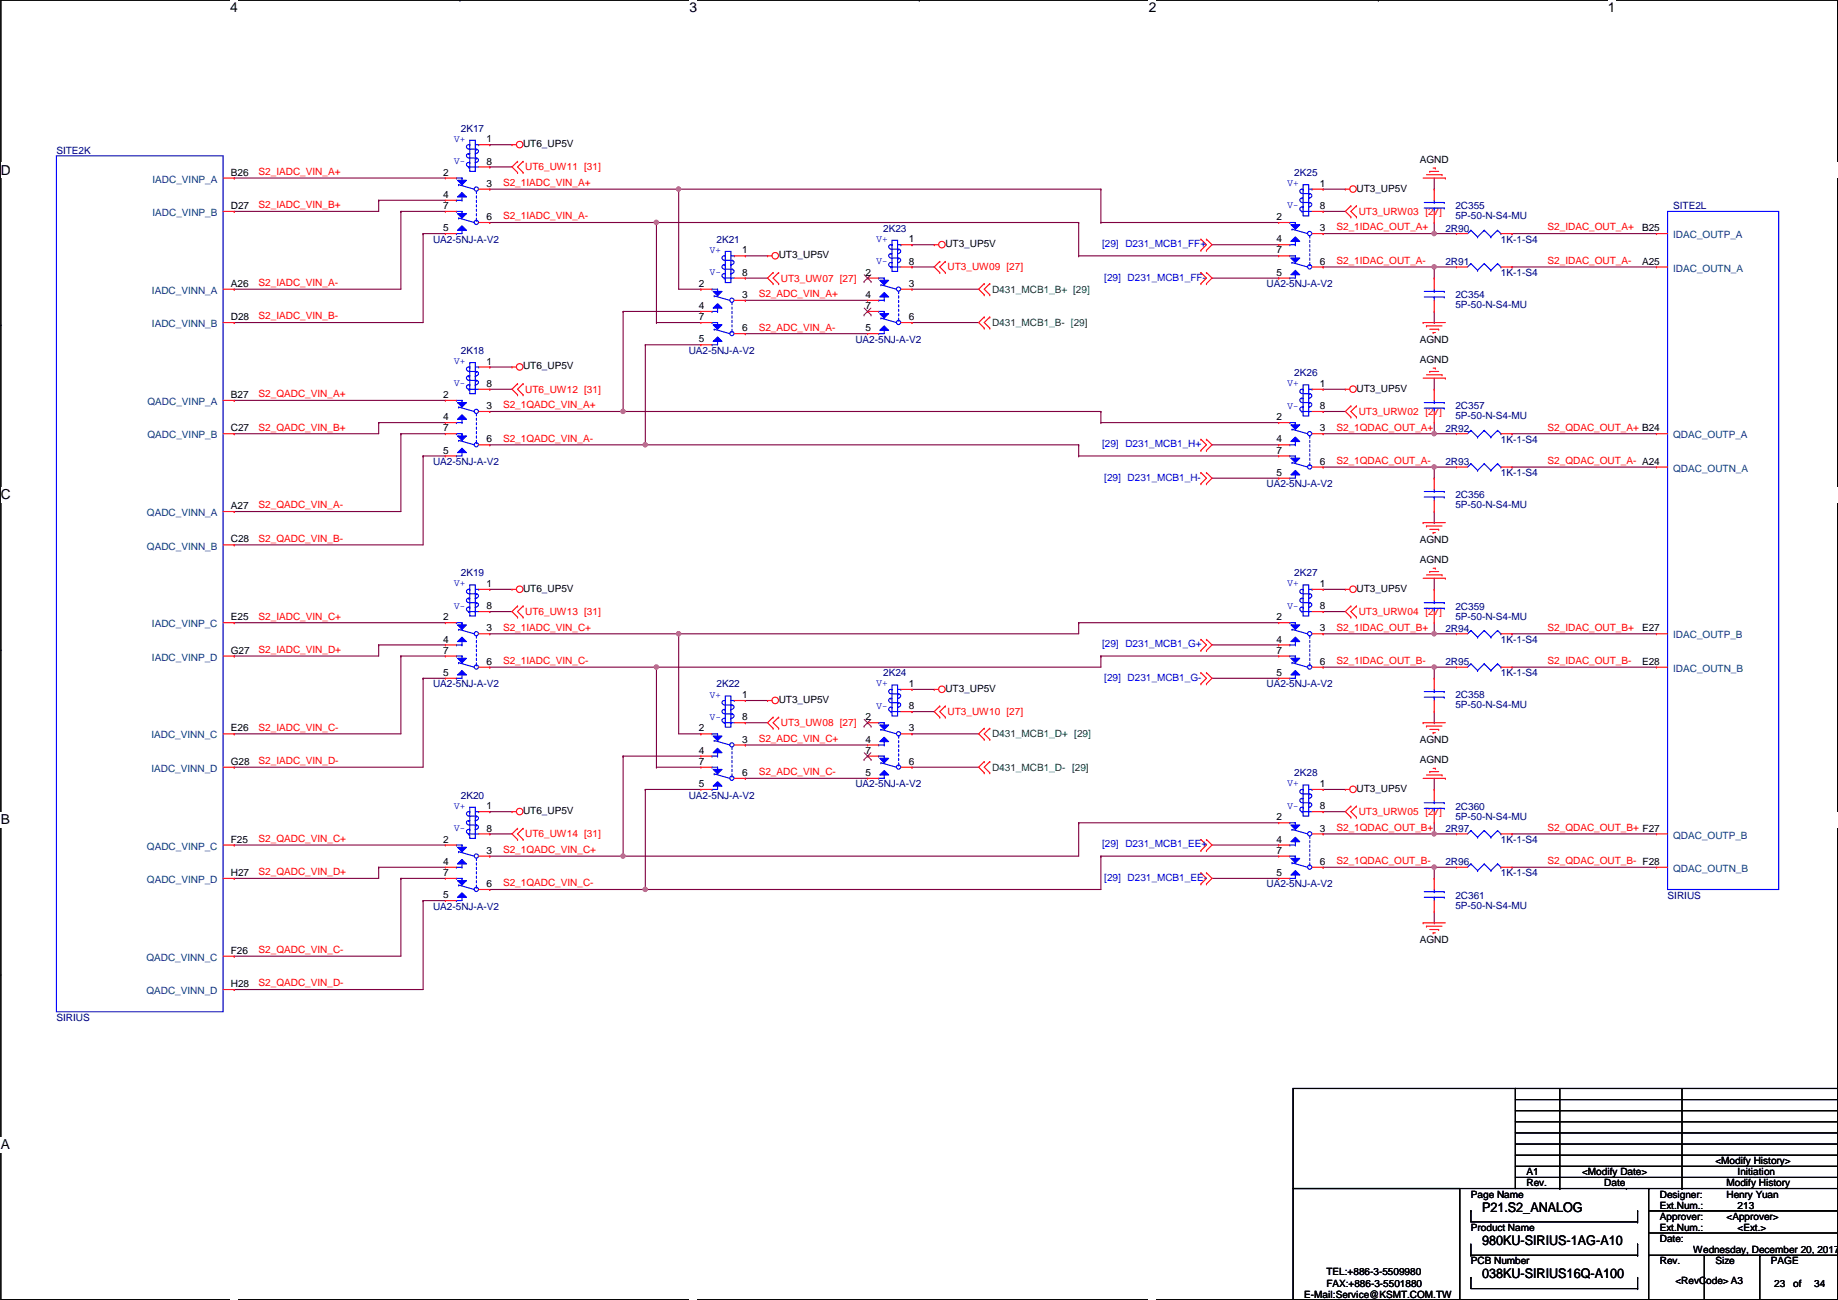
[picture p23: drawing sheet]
<svg xmlns="http://www.w3.org/2000/svg" width="420mm" height="297mm" viewBox="0 0 420 297" stroke-linecap="round" stroke-linejoin="round" font-family="sans-serif">
<defs><g id="words">
<g font-size="3.1">
<text x="52.7" y="2.8">4</text>
<text x="157.6" y="2.8">3</text>
<text x="262.6" y="2.8">2</text>
<text x="367.5" y="2.8">1</text>
<text x=".2" y="39.9">D</text>
<text x=".2" y="114.1">C</text>
<text x=".2" y="188.4">B</text>
<text x=".2" y="262.6">A</text>
<text x="420.1" y="262.6">A</text>
</g>
<g font-size="3">
<text x="338.8" y="276.9">P21.S2_ANALOG</text>
<text x="338.8" y="284.5">980KU-SIRIUS-1AG-A10</text>
<text x="338.8" y="292.1">038KU-SIRIUS16Q-A100</text>
</g>
<g font-size="2.3" fill="#000080">
<text x="12.9" y="35.1">SITE2K</text>
<text x="105.4" y="30.1">2K17</text>
<text x="295.9" y="40.2">2K25</text>
<text x="332.7" y="47.8">2C355</text>
<text x="382.5" y="47.8">SITE2L</text>
<text x="201.9" y="52.9">2K23</text>
<text x="330.4" y="52.9">2R90</text>
<text x="332.7" y="50.1">5P-50-N-S4-MU</text>
<text x="99" y="55.5">UA2-5NJ-A-V2</text>
<text x="163.8" y="55.5">2K21</text>
<text x="343.1" y="55.5">1K-1-S4</text>
<text x="289.5" y="65.6">UA2-5NJ-A-V2</text>
<text x="330.4" y="60.5">2R91</text>
<text x="343.1" y="63.1">1K-1-S4</text>
<text x="332.7" y="68.2">2C354</text>
<text x="332.7" y="70.4">5P-50-N-S4-MU</text>
<text x="105.4" y="80.9">2K18</text>
<text x="157.4" y="80.9">UA2-5NJ-A-V2</text>
<text x="195.5" y="78.3">UA2-5NJ-A-V2</text>
<text x="295.9" y="85.9">2K26</text>
<text x="332.7" y="93.6">2C357</text>
<text x="332.7" y="95.8">5P-50-N-S4-MU</text>
<text x="330.4" y="98.6">2R92</text>
<text x="343.1" y="101.2">1K-1-S4</text>
<text x="99" y="106.3">UA2-5NJ-A-V2</text>
<text x="330.4" y="106.3">2R93</text>
<text x="289.5" y="111.3">UA2-5NJ-A-V2</text>
<text x="332.7" y="113.9">2C356</text>
<text x="343.1" y="108.8">1K-1-S4</text>
<text x="332.7" y="116.2">5P-50-N-S4-MU</text>
<text x="105.4" y="131.7">2K19</text>
<text x="295.9" y="131.7">2K27</text>
<text x="332.7" y="139.3">2C359</text>
<text x="332.7" y="141.6">5P-50-N-S4-MU</text>
<text x="330.4" y="144.4">2R94</text>
<text x="343.1" y="146.9">1K-1-S4</text>
<text x="201.9" y="154.5">2K24</text>
<text x="330.4" y="152">2R95</text>
<text x="343.1" y="154.5">1K-1-S4</text>
<text x="99" y="157.1">UA2-5NJ-A-V2</text>
<text x="163.8" y="157.1">2K22</text>
<text x="289.5" y="157.1">UA2-5NJ-A-V2</text>
<text x="332.7" y="159.6">2C358</text>
<text x="332.7" y="161.9">5P-50-N-S4-MU</text>
<text x="195.5" y="179.9">UA2-5NJ-A-V2</text>
<text x="295.9" y="177.4">2K28</text>
<text x="105.4" y="182.5">2K20</text>
<text x="157.4" y="182.5">UA2-5NJ-A-V2</text>
<text x="332.7" y="185">2C360</text>
<text x="330.4" y="190.1">2R97</text>
<text x="332.7" y="187.3">5P-50-N-S4-MU</text>
<text x="330.4" y="197.7">2R96</text>
<text x="343.1" y="192.6">1K-1-S4</text>
<text x="289.5" y="202.8">UA2-5NJ-A-V2</text>
<text x="343.1" y="200.2">1K-1-S4</text>
<text x="99" y="207.9">UA2-5NJ-A-V2</text>
<text x="332.7" y="205.3">2C361</text>
<text x="332.7" y="207.6">5P-50-N-S4-MU</text>
<text x="381.2" y="205.3">SIRIUS</text>
<text x="12.9" y="233.3">SIRIUS</text>
</g>
<g font-size="2.3" fill="#00f">
<text x="103.8" y="32.4">V+</text>
<text x="103.8" y="37.5">V-</text>
<text x="294.3" y="42.5">V+</text>
<text x="294.3" y="47.6">V-</text>
<text x="162.3" y="57.8">V+</text>
<text x="200.4" y="55.2">V+</text>
<text x="251.9" y="56.5">[29] D231_MCB1_FF+</text>
<text x="162.3" y="62.9">V-</text>
<text x="200.4" y="60.3">V-</text>
<text x="252.4" y="64.1">[29] D231_MCB1_FF-</text>
<text x="103.8" y="83.2">V+</text>
<text x="103.8" y="88.3">V-</text>
<text x="294.3" y="88.3">V+</text>
<text x="294.3" y="93.3">V-</text>
<text x="251.9" y="102.2">[29] D231_MCB1_H+</text>
<text x="252.4" y="109.8">[29] D231_MCB1_H-</text>
<text x="103.8" y="134">V+</text>
<text x="294.3" y="134">V+</text>
<text x="103.8" y="139.1">V-</text>
<text x="294.3" y="139.1">V-</text>
<text x="251.9" y="147.9">[29] D231_MCB1_G+</text>
<text x="252.4" y="155.5">[29] D231_MCB1_G-</text>
<text x="162.3" y="159.4">V+</text>
<text x="200.4" y="156.8">V+</text>
<text x="200.4" y="161.9">V-</text>
<text x="162.3" y="164.5">V-</text>
<text x="294.3" y="179.7">V+</text>
<text x="103.8" y="184.8">V+</text>
<text x="294.3" y="184.8">V-</text>
<text x="103.8" y="189.9">V-</text>
<text x="251.9" y="193.6">[29] D231_MCB1_EE+</text>
<text x="252.4" y="201.3">[29] D231_MCB1_EE-</text>
</g>
<g font-size="2.3">
<text x="111.2" y="32.5">1</text>
<text x="119.6" y="33.6">UT6_UP5V</text>
<text x="52.8" y="40.1">B26</text>
<text x="101.3" y="40.1">2</text>
<text x="111.2" y="37.6">8</text>
<text x="324.6" y="37.2">AGND</text>
<text x="52.8" y="47.8">D27</text>
<text x="101.3" y="47.8">7</text>
<text x="101.3" y="45.2">4</text>
<text x="111.2" y="42.7">3</text>
<text x="301.7" y="42.7">1</text>
<text x="301.7" y="47.8">8</text>
<text x="310.1" y="43.8">UT3_UP5V</text>
<text x="101.3" y="52.8">5</text>
<text x="111.2" y="50.3">6</text>
<text x="291.8" y="50.3">2</text>
<text x="301.7" y="52.8">3</text>
<text x="375.4" y="52.8">B25</text>
<text x="169.6" y="57.9">1</text>
<text x="178" y="59">UT3_UP5V</text>
<text x="207.7" y="55.4">1</text>
<text x="216.1" y="56.5">UT3_UP5V</text>
<text x="291.8" y="57.9">7</text>
<text x="291.8" y="55.4">4</text>
<text x="52.8" y="65.5">A26</text>
<text x="159.7" y="65.5">2</text>
<text x="169.6" y="63">8</text>
<text x="197.8" y="63">2</text>
<text x="207.7" y="60.5">8</text>
<text x="207.7" y="65.5">3</text>
<text x="291.8" y="63">5</text>
<text x="301.7" y="60.5">6</text>
<text x="375.4" y="60.5">A25</text>
<text x="159.7" y="70.6">4</text>
<text x="169.6" y="68.1">3</text>
<text x="197.8" y="70.6">7</text>
<text x="197.8" y="68.1">4</text>
<text x="52.8" y="73.2">D28</text>
<text x="159.7" y="73.2">7</text>
<text x="169.6" y="75.7">6</text>
<text x="197.8" y="75.7">5</text>
<text x="207.7" y="73.2">6</text>
<text x="111.2" y="83.3">1</text>
<text x="159.7" y="78.2">5</text>
<text x="324.6" y="78.3">AGND</text>
<text x="324.6" y="82.9">AGND</text>
<text x="111.2" y="88.4">8</text>
<text x="119.6" y="84.4">UT6_UP5V</text>
<text x="301.7" y="88.4">1</text>
<text x="310.1" y="89.5">UT3_UP5V</text>
<text x="52.8" y="90.9">B27</text>
<text x="101.3" y="90.9">2</text>
<text x="111.2" y="93.5">3</text>
<text x="301.7" y="93.5">8</text>
<text x="52.8" y="98.6">C27</text>
<text x="101.3" y="98.6">7</text>
<text x="101.3" y="96">4</text>
<text x="111.2" y="101.1">6</text>
<text x="291.8" y="96">2</text>
<text x="291.8" y="101.1">4</text>
<text x="301.7" y="98.6">3</text>
<text x="101.3" y="103.6">5</text>
<text x="291.8" y="103.6">7</text>
<text x="301.7" y="106.2">6</text>
<text x="291.8" y="108.7">5</text>
<text x="52.8" y="116.3">A27</text>
<text x="52.8" y="124">C28</text>
<text x="324.6" y="124">AGND</text>
<text x="324.6" y="128.6">AGND</text>
<text x="111.2" y="134.1">1</text>
<text x="119.6" y="135.2">UT6_UP5V</text>
<text x="301.7" y="134.1">1</text>
<text x="310.1" y="135.2">UT3_UP5V</text>
<text x="52.8" y="141.7">E25</text>
<text x="101.3" y="141.7">2</text>
<text x="111.2" y="139.2">8</text>
<text x="291.8" y="141.7">2</text>
<text x="301.7" y="139.2">8</text>
<text x="52.8" y="149.4">G27</text>
<text x="101.3" y="149.4">7</text>
<text x="101.3" y="146.8">4</text>
<text x="111.2" y="144.3">3</text>
<text x="291.8" y="149.4">7</text>
<text x="291.8" y="146.8">4</text>
<text x="301.7" y="144.3">3</text>
<text x="375.4" y="144.3">E27</text>
<text x="101.3" y="154.4">5</text>
<text x="111.2" y="151.9">6</text>
<text x="291.8" y="154.4">5</text>
<text x="301.7" y="151.9">6</text>
<text x="375.4" y="151.9">E28</text>
<text x="169.6" y="159.5">1</text>
<text x="178" y="160.6">UT3_UP5V</text>
<text x="207.7" y="157">1</text>
<text x="216.1" y="158.1">UT3_UP5V</text>
<text x="52.8" y="167.1">E26</text>
<text x="159.7" y="167.1">2</text>
<text x="169.6" y="164.6">8</text>
<text x="197.8" y="164.6">2</text>
<text x="207.7" y="162.1">8</text>
<text x="207.7" y="167.1">3</text>
<text x="159.7" y="172.2">4</text>
<text x="169.6" y="169.7">3</text>
<text x="197.8" y="172.2">7</text>
<text x="197.8" y="169.7">4</text>
<text x="324.6" y="169.8">AGND</text>
<text x="52.8" y="174.8">G28</text>
<text x="159.7" y="174.8">7</text>
<text x="159.7" y="179.8">5</text>
<text x="169.6" y="177.3">6</text>
<text x="197.8" y="177.3">5</text>
<text x="207.7" y="174.8">6</text>
<text x="301.7" y="179.8">1</text>
<text x="324.6" y="174.3">AGND</text>
<text x="111.2" y="184.9">1</text>
<text x="301.7" y="184.9">8</text>
<text x="310.1" y="180.9">UT3_UP5V</text>
<text x="111.2" y="190">8</text>
<text x="119.6" y="186">UT6_UP5V</text>
<text x="291.8" y="187.5">2</text>
<text x="301.7" y="190">3</text>
<text x="52.8" y="192.5">F25</text>
<text x="101.3" y="192.5">2</text>
<text x="101.3" y="197.6">4</text>
<text x="111.2" y="195.1">3</text>
<text x="291.8" y="195.1">7</text>
<text x="291.8" y="192.5">4</text>
<text x="301.7" y="197.6">6</text>
<text x="52.8" y="200.2">H27</text>
<text x="101.3" y="200.2">7</text>
<text x="111.2" y="202.7">6</text>
<text x="291.8" y="200.2">5</text>
<text x="101.3" y="205.2">5</text>
<text x="324.6" y="215.5">AGND</text>
<text x="52.8" y="217.9">F26</text>
<text x="52.8" y="225.6">H28</text>
<text x="348.9" y="268.6">A1</text>
<text x="361.6" y="268.6">&lt;Modify Date&gt;</text>
<text x="392.1" y="266">&lt;Modify History&gt;</text>
<text x="397.2" y="268.6">Initiation</text>
<text x="336.2" y="273.6">Page Name</text>
<text x="348.9" y="271.1">Rev.</text>
<text x="366.7" y="271.1">Date</text>
<text x="379.4" y="273.6">Designer:</text>
<text x="394.7" y="271.1">Modify History</text>
<text x="394.7" y="273.6">Henry Yuan</text>
<text x="336.2" y="281.3">Product Name</text>
<text x="379.4" y="276.2">Ext.Num.:</text>
<text x="379.4" y="278.7">Approver:</text>
<text x="379.4" y="281.3">Ext.Num.:</text>
<text x="394.7" y="278.7">&lt;Approver&gt;</text>
<text x="397.2" y="276.2">213</text>
<text x="397.2" y="281.3">&lt;Ext.&gt;</text>
<text x="379.4" y="283.8">Date:</text>
<text x="387" y="286.3">Wednesday, December 20, 2017</text>
<text x="303.2" y="291.4">TEL:+886-3-5509980</text>
<text x="303.2" y="294">FAX:+886-3-5501880</text>
<text x="336.2" y="288.9">PCB Number</text>
<text x="379.4" y="288.9">Rev.</text>
<text x="383" y="293.5">&lt;RevCode&gt; A3</text>
<text x="392.1" y="288.9">Size</text>
<text x="404.8" y="288.9">PAGE</text>
<text x="405.6" y="294">23</text>
<text x="409.9" y="294">of</text>
<text x="414.7" y="294">34</text>
<text x="298.1" y="296.5">E-Mail:Service@KSMT.COM.TW</text>
</g>
<g font-size="2.3" fill="#004080">
<text x="34.9" y="41.7">IADC_VINP_A</text>
<text x="34.9" y="49.4">IADC_VINP_B</text>
<text x="382.5" y="54.4">IDAC_OUTP_A</text>
<text x="382.5" y="62.1">IDAC_OUTN_A</text>
<text x="34.7" y="67.1">IADC_VINN_A</text>
<text x="34.7" y="74.8">IADC_VINN_B</text>
<text x="33.7" y="92.5">QADC_VINP_A</text>
<text x="33.7" y="100.2">QADC_VINP_B</text>
<text x="382.5" y="100.2">QDAC_OUTP_A</text>
<text x="382.5" y="107.8">QDAC_OUTN_A</text>
<text x="33.6" y="117.9">QADC_VINN_A</text>
<text x="33.6" y="125.6">QADC_VINN_B</text>
<text x="34.7" y="143.3">IADC_VINP_C</text>
<text x="382.5" y="145.9">IDAC_OUTP_B</text>
<text x="34.7" y="151">IADC_VINP_D</text>
<text x="382.5" y="153.5">IDAC_OUTN_B</text>
<text x="34.6" y="168.7">IADC_VINN_C</text>
<text x="34.6" y="176.4">IADC_VINN_D</text>
<text x="382.5" y="191.6">QDAC_OUTP_B</text>
<text x="33.6" y="194.1">QADC_VINP_C</text>
<text x="33.6" y="201.8">QADC_VINP_D</text>
<text x="382.5" y="199.2">QDAC_OUTN_B</text>
<text x="33.5" y="219.5">QADC_VINN_C</text>
<text x="33.5" y="227.2">QADC_VINN_D</text>
</g>
<g font-size="2.3" fill="#f00">
<text x="59.1" y="40">S2_IADC_VIN_A+</text>
<text x="120.1" y="38.9">UT6_UW11 [31]</text>
<text x="59.1" y="47.6">S2_IADC_VIN_B+</text>
<text x="115" y="42.5">S2_1IADC_VIN_A+</text>
<text x="115" y="50.1">S2_1IADC_VIN_A-</text>
<text x="305.5" y="52.7">S2_1IDAC_OUT_A+</text>
<text x="310.6" y="49.1">UT3_URW03 [27]</text>
<text x="353.8" y="52.7">S2_IDAC_OUT_A+</text>
<text x="59.1" y="65.4">S2_IADC_VIN_A-</text>
<text x="178.5" y="64.3">UT3_UW07 [27]</text>
<text x="216.6" y="61.8">UT3_UW09 [27]</text>
<text x="305.5" y="60.3">S2_1IDAC_OUT_A-</text>
<text x="353.8" y="60.3">S2_IDAC_OUT_A-</text>
<text x="173.4" y="67.9">S2_ADC_VIN_A+</text>
<text x="59.1" y="73">S2_IADC_VIN_B-</text>
<text x="173.4" y="75.5">S2_ADC_VIN_A-</text>
<text x="120.1" y="89.7">UT6_UW12 [31]</text>
<text x="59.1" y="90.8">S2_QADC_VIN_A+</text>
<text x="115" y="93.3">S2_1QADC_VIN_A+</text>
<text x="310.6" y="94.8">UT3_URW02 [27]</text>
<text x="59.1" y="98.4">S2_QADC_VIN_B+</text>
<text x="115" y="100.9">S2_1QADC_VIN_A-</text>
<text x="305.5" y="98.4">S2_1QDAC_OUT_A+</text>
<text x="353.8" y="98.4">S2_QDAC_OUT_A+ B24</text>
<text x="305.5" y="106">S2_1QDAC_OUT_A-</text>
<text x="353.8" y="106">S2_QDAC_OUT_A- A24</text>
<text x="59.1" y="116.2">S2_QADC_VIN_A-</text>
<text x="59.1" y="123.8">S2_QADC_VIN_B-</text>
<text x="59.1" y="141.6">S2_IADC_VIN_C+</text>
<text x="120.1" y="140.5">UT6_UW13 [31]</text>
<text x="310.6" y="140.5">UT3_URW04 [27]</text>
<text x="59.1" y="149.2">S2_IADC_VIN_D+</text>
<text x="115" y="144.1">S2_1IADC_VIN_C+</text>
<text x="305.5" y="144.1">S2_1IDAC_OUT_B+</text>
<text x="353.8" y="144.1">S2_IDAC_OUT_B+</text>
<text x="115" y="151.7">S2_1IADC_VIN_C-</text>
<text x="305.5" y="151.7">S2_1IDAC_OUT_B-</text>
<text x="353.8" y="151.7">S2_IDAC_OUT_B-</text>
<text x="59.1" y="167">S2_IADC_VIN_C-</text>
<text x="178.5" y="165.9">UT3_UW08 [27]</text>
<text x="216.6" y="163.4">UT3_UW10 [27]</text>
<text x="173.4" y="169.5">S2_ADC_VIN_C+</text>
<text x="59.1" y="174.6">S2_IADC_VIN_D-</text>
<text x="173.4" y="177.1">S2_ADC_VIN_C-</text>
<text x="120.1" y="191.3">UT6_UW14 [31]</text>
<text x="305.5" y="189.8">S2_1QDAC_OUT_B+</text>
<text x="310.6" y="186.3">UT3_URW05 [27]</text>
<text x="353.8" y="189.8">S2_QDAC_OUT_B+ F27</text>
<text x="59.1" y="192.4">S2_QADC_VIN_C+</text>
<text x="115" y="194.9">S2_1QADC_VIN_C+</text>
<text x="305.5" y="197.4">S2_1QDAC_OUT_B-</text>
<text x="353.8" y="197.4">S2_QDAC_OUT_B- F28</text>
<text x="59.1" y="200">S2_QADC_VIN_D+</text>
<text x="115" y="202.5">S2_1QADC_VIN_C-</text>
<text x="59.1" y="217.8">S2_QADC_VIN_C-</text>
<text x="59.1" y="225.4">S2_QADC_VIN_D-</text>
</g>
<g font-size="2.3" fill="#008000">
<text x="226.8" y="66.9">D431_MCB1_B+ [29]</text>
<text x="226.8" y="74.5">D431_MCB1_B- [29]</text>
<text x="226.8" y="168.5">D431_MCB1_D+ [29]</text>
<text x="226.8" y="176.1">D431_MCB1_D- [29]</text>
</g>
</g></defs>
<path d="M.2 0h419.9v297h-419.9z" fill="none" stroke="#000" stroke-width=".25"/>
<g fill="#fff">
<path d="M52.7 0h1.7v3.5h-1.7z"/>
<path d="M52.7 297l1.7 .1z"/>
</g>
<path d="M105.1 0h.1M105.1 297h.1" fill="none" stroke="#000" stroke-width=".25"/>
<g fill="#fff">
<path d="M157.6 0h1.7v3.5h-1.7z"/>
<path d="M157.6 297l1.7 .1z"/>
</g>
<path d="M210.1 0h.1M210.1 297h.1" fill="none" stroke="#000" stroke-width=".25"/>
<g fill="#fff">
<path d="M262.6 0h1.7v3.5h-1.7z"/>
<path d="M262.6 297l1.7 .1z"/>
</g>
<path d="M315.1 0h.1M315.1 297h.1" fill="none" stroke="#000" stroke-width=".25"/>
<g fill="#fff">
<path d="M367.5 0h1.8v3.5h-1.8z"/>
<path d="M367.5 297l1.8 .1z"/>
<path d="M.2 37.1h2.2v3.5h-2.2z"/>
<path d="M420.1 37.1h.1v3.5h-.1z"/>
<path d="M.2 111.3h2.2v3.5h-2.2z"/>
<path d="M420.1 111.3h.1v3.5h-.1z"/>
</g>
<path d="M.2 74.3h.1M420.1 74.3h.1" fill="none" stroke="#000" stroke-width=".25"/>
<g fill="#fff">
<path d="M.2 185.6h2.1v3.5h-2.1z"/>
<path d="M420.1 185.6h.1v3.5h-.1z"/>
</g>
<path d="M.2 148.5h.1M420.1 148.5h.1" fill="none" stroke="#000" stroke-width=".25"/>
<g fill="#fff">
<path d="M.2 259.8h2.1v3.5h-2.1z"/>
<path d="M420.1 259.8h.1v3.5h-.1z"/>
</g>
<path d="M.2 222.7h.1M420.1 222.7h.1" fill="none" stroke="#000" stroke-width=".25"/>
<g fill="none" stroke="#800040" stroke-width=".25">
<path d="M112 38.1h.1M112 33.1h.1M112 38.1h5M112 33.1h5M53.5 40.7h.1M53.5 48.3h.1M53.5 40.7h48.3M86.6 45.8h.1M86.6 45.8v2.5h-33.1M86.6 45.8h15.2M91.6 48.3h.1M91.6 48.3h10.2"/>
<path d="M91.6 48.3v17.8h-38.1M96.7 53.4h.1M96.7 53.4h5.1M96.7 53.4v20.3h-43.2M112 43.2h.1M112 50.8h.1M112 43.2h43.1M112 50.8h38.1M150.1 50.8h.1M150.1 50.8v22.9M155.1 43.2h.1M155.1 43.2v22.9"/>
<path d="M170.4 58.5h.1M170.4 58.5h5.1M53.5 73.7h.1M53.5 66.1h.1M142.4 71.2h.1M142.4 71.2h17.8M142.4 71.2v22.8M147.5 78.8h.1M147.5 78.8h12.7M147.5 78.8v22.8M150.1 73.7h.1M150.1 73.7h10.1"/>
<path d="M170.4 63.5h.1M170.4 63.5h5.1M53.5 99.1h.1M53.5 91.5h.1M53.5 91.5h48.3M86.6 96.6h.1M86.6 96.6v2.5h-33.1M86.6 96.6h15.2M91.6 99.1h.1M91.6 99.1v17.8h-38.1M91.6 99.1h10.2M112 83.9h.1"/>
<path d="M112 88.9h.1M112 94h.1M112 83.9h5M112 88.9h5M112 94h30.4M142.4 94h.1M53.5 116.9h.1M96.7 104.2h.1M96.7 104.2v20.3h-43.2M96.7 104.2h5.1M112 101.6h.1M112 101.6h35.5"/>
<path d="M147.5 101.6h.1M53.5 124.5h.1M112 134.7h.1M112 139.7h.1M112 134.7h5M112 139.7h5M53.5 149.9h.1M53.5 142.3h.1M53.5 142.3h48.3M86.6 147.4h.1M86.6 147.4v2.5h-33.1M86.6 147.4h15.2"/>
<path d="M91.6 149.9h.1M91.6 149.9v17.8h-38.1M91.6 149.9h10.2M96.7 155h.1M96.7 155v20.3h-43.2M96.7 155h5.1M112 144.8h.1M112 152.4h.1M112 144.8h43.1M112 152.4h38.1M155.1 144.8h.1M155.1 144.8v22.9"/>
<path d="M53.5 167.7h.1M53.5 175.3h.1M142.4 172.8h.1M142.4 172.8v22.8h-30.4M142.4 172.8h17.8M150.1 175.3h.1M150.1 175.3h10.1M170.4 160.1h.1M170.4 165.1h.1M170.4 160.1h5.1M170.4 165.1h5.1M53.5 193.1h.1"/>
<path d="M53.5 193.1h48.3M86.6 198.2h.1M86.6 198.2v2.5h-33.1M86.6 198.2h15.2M112 185.5h.1M112 190.5h.1M112 195.6h.1M112 185.5h5M112 190.5h5M147.5 180.4h.1M147.5 180.4v22.8h-35.5M147.5 180.4h12.7"/>
<path d="M53.5 200.7h.1M53.5 218.5h.1M91.6 200.7h.1M91.6 200.7v17.8h-38.1M91.6 200.7h10.2M96.7 205.8h.1M96.7 205.8v20.3h-43.2M96.7 205.8h5.1M112 203.2h.1M53.5 226.1h.1"/>
</g>
<circle cx="155.1" cy="144.8" r=".49" fill="#f0f"/>
<circle cx="155.1" cy="144.8" r=".49" fill="none" stroke="#f0f" stroke-width=".25"/>
<g fill="none" stroke="#800040" stroke-width=".25">
<path d="M208.5 55.9h.1M208.5 55.9h5.1M302.5 53.4h.1M302.5 53.4h25.4M345.6 53.4h.1M345.6 53.4h33.1M170.4 68.6h.1M170.4 76.2h.1M170.4 68.6h27.9M170.4 76.2h27.9M208.5 61h.1M208.5 66.1h.1"/>
<path d="M208.5 73.7h.1M208.5 61h5.1M208.5 66.1h15.2M208.5 73.7h15.2M150.1 152.4h.1M150.1 152.4v22.9M208.5 157.5h.1M208.5 157.5h5.1M170.4 177.8h.1M170.4 170.2h.1M170.4 177.8h27.9M170.4 170.2h27.9"/>
<path d="M208.5 162.6h.1M208.5 167.7h.1M208.5 175.3h.1M208.5 162.6h5.1M208.5 167.7h15.2M208.5 175.3h15.2"/>
</g>
<circle cx="327.8" cy="53.4" r=".49" fill="#f0f"/>
<circle cx="327.8" cy="53.4" r=".49" fill="none" stroke="#f0f" stroke-width=".25"/>
<path d="M302.5 61h.1M302.5 61h25.4M345.6 61h.1M345.6 61h33.1" fill="none" stroke="#800040" stroke-width=".25"/>
<circle cx="327.8" cy="61" r=".49" fill="#f0f"/>
<circle cx="327.8" cy="61" r=".49" fill="none" stroke="#f0f" stroke-width=".25"/>
<g fill="none" stroke="#800040" stroke-width=".25">
<path d="M327.9 53.4h.1M327.9 43.2h.1M327.9 40.7v2.5M327.9 50.8v2.6M327.9 53.4h5M327.9 63.5h.1M327.9 61h.1M327.9 73.7h.1M327.9 61v2.5M327.9 71.2v2.5M327.9 61h5M345.6 99.1h.1"/>
<path d="M345.6 99.1h33.1M302.5 106.7h.1M302.5 106.7h25.4M345.6 106.7h.1M345.6 106.7h33.1"/>
</g>
<circle cx="327.8" cy="106.7" r=".49" fill="#f0f"/>
<circle cx="327.8" cy="106.7" r=".49" fill="none" stroke="#f0f" stroke-width=".25"/>
<path d="M302.5 99.1h.1M302.5 99.1h25.4" fill="none" stroke="#800040" stroke-width=".25"/>
<circle cx="327.8" cy="99.1" r=".49" fill="#f0f"/>
<circle cx="327.8" cy="99.1" r=".49" fill="none" stroke="#f0f" stroke-width=".25"/>
<g fill="none" stroke="#800040" stroke-width=".25">
<path d="M327.9 99.1h.1M327.9 88.9h.1M327.9 86.4v2.5M327.9 96.6v2.5M327.9 109.3h.1M327.9 119.4h.1M327.9 106.7h.1M327.9 106.7v2.6M327.9 116.9v2.5M327.9 106.7h5M302.5 144.8h.1M302.5 144.8h25.4"/>
<path d="M345.6 144.8h.1M345.6 152.4h.1M345.6 144.8h33.1M345.6 152.4h33.1"/>
</g>
<circle cx="327.8" cy="144.8" r=".49" fill="#f0f"/>
<circle cx="327.8" cy="144.8" r=".49" fill="none" stroke="#f0f" stroke-width=".25"/>
<path d="M302.5 152.4h.1M302.5 152.4h25.4" fill="none" stroke="#800040" stroke-width=".25"/>
<circle cx="327.8" cy="152.4" r=".49" fill="#f0f"/>
<circle cx="327.8" cy="152.4" r=".49" fill="none" stroke="#f0f" stroke-width=".25"/>
<g fill="none" stroke="#800040" stroke-width=".25">
<path d="M327.9 134.7h.1M327.9 132.1v2.6M327.9 144.8h.1M327.9 155h.1M327.9 152.4h.1M327.9 142.3v2.5M327.9 152.4v2.6M327.9 144.8h5M327.9 152.4h5M327.9 165.1h.1M327.9 162.6v2.5M302.5 190.5h.1"/>
<path d="M302.5 190.5h25.4M345.6 190.5h.1M345.6 198.2h.1M345.6 190.5h33.1M345.6 198.2h33.1"/>
</g>
<circle cx="327.8" cy="190.5" r=".49" fill="#f0f"/>
<circle cx="327.8" cy="190.5" r=".49" fill="none" stroke="#f0f" stroke-width=".25"/>
<path d="M302.5 198.2h.1M302.5 198.2h25.4" fill="none" stroke="#800040" stroke-width=".25"/>
<circle cx="327.8" cy="198.1" r=".49" fill="#f0f"/>
<circle cx="327.8" cy="198.1" r=".49" fill="none" stroke="#f0f" stroke-width=".25"/>
<g fill="none" stroke="#800040" stroke-width=".25">
<path d="M155.1 43.2h.1M155.1 43.2h96.6M251.7 50.8h.1M251.7 43.2h.1M251.7 50.8h40.6M251.7 43.2v7.6M302.5 43.2h.1M302.5 48.3h.1M302.5 43.2h5M302.5 48.3h5M155.1 66.1h5.1M160.2 66.1h.1"/>
<path d="M302.5 94h.1M302.5 88.9h.1M302.5 94h5M302.5 88.9h5M327.9 99.1h.1M327.9 99.1h5M302.5 134.7h.1M302.5 139.7h.1M302.5 134.7h5M302.5 139.7h5M155.1 167.7h5.1M160.2 167.7h.1"/>
<path d="M327.9 177.8v2.6M302.5 185.5h.1M302.5 180.4h.1M302.5 185.5h5M302.5 180.4h5M327.9 190.5h.1M327.9 180.4h.1M327.9 198.2h.1M327.9 188v2.5M327.9 198.2v2.5M327.9 190.5h5M327.9 198.2h5"/>
<path d="M327.9 210.9h.1M327.9 200.7h.1M327.9 208.3v2.6"/>
</g>
<circle cx="155.1" cy="43.2" r=".49" fill="#f0f"/>
<circle cx="155.1" cy="43.2" r=".49" fill="none" stroke="#f0f" stroke-width=".25"/>
<path d="M150.1 50.8h.1M150.1 50.8h96.5M246.6 58.5h.1M246.6 50.8h.1M246.6 58.5h45.7M246.6 50.8v7.7" fill="none" stroke="#800040" stroke-width=".25"/>
<circle cx="150" cy="50.8" r=".49" fill="#f0f"/>
<circle cx="150" cy="50.8" r=".49" fill="none" stroke="#f0f" stroke-width=".25"/>
<path d="M150.1 152.4h.1M155.1 144.8h.1M246.6 142.3h.1M246.6 142.3v2.5h-91.5M246.6 142.3h45.7M251.7 149.9h.1M251.7 149.9h40.6M251.7 149.9v2.5h-101.6" fill="none" stroke="#800040" stroke-width=".25"/>
<circle cx="150" cy="152.4" r=".49" fill="#f0f"/>
<circle cx="150" cy="152.4" r=".49" fill="none" stroke="#f0f" stroke-width=".25"/>
<path d="M147.5 203.2h.1M147.5 203.2h104.2" fill="none" stroke="#800040" stroke-width=".25"/>
<circle cx="147.5" cy="203.2" r=".49" fill="#f0f"/>
<circle cx="147.5" cy="203.2" r=".49" fill="none" stroke="#f0f" stroke-width=".25"/>
<path d="M142.4 195.6h.1M142.4 195.6h104.2" fill="none" stroke="#800040" stroke-width=".25"/>
<circle cx="142.4" cy="195.6" r=".49" fill="#f0f"/>
<circle cx="142.4" cy="195.6" r=".49" fill="none" stroke="#f0f" stroke-width=".25"/>
<path d="M147.5 101.6h.1M147.5 101.6h99.1M246.6 101.6h.1M246.6 104.2h.1M246.6 101.6v2.6M246.6 104.2h45.7M246.6 188h.1M246.6 188h45.7M246.6 188v7.6M251.7 195.6h.1M251.7 195.6h40.6M251.7 195.6v7.6" fill="none" stroke="#800040" stroke-width=".25"/>
<circle cx="147.5" cy="101.6" r=".49" fill="#f0f"/>
<circle cx="147.5" cy="101.6" r=".49" fill="none" stroke="#f0f" stroke-width=".25"/>
<path d="M142.4 94h.1M142.4 94h109.3M251.7 94h.1M251.7 96.6h.1M251.7 94v2.6M251.7 96.6h40.6" fill="none" stroke="#800040" stroke-width=".25"/>
<circle cx="142.4" cy="94" r=".49" fill="#f0f"/>
<circle cx="142.4" cy="94" r=".49" fill="none" stroke="#f0f" stroke-width=".25"/>
<g fill="none" stroke="#800040" stroke-width=".25">
<path d="M277.1 55.9h15.2M292.3 55.9h.1M277.1 63.5h15.2M292.3 63.5h.1M277.1 109.3h15.2M277.1 101.6h15.2M292.3 109.3h.1M292.3 101.6h.1M277.1 155h15.2M277.1 147.4h15.2M292.3 155h.1M292.3 147.4h.1"/>
<path d="M277.1 193.1h15.2M292.3 193.1h.1M277.1 200.7h15.2M292.3 200.7h.1"/>
</g>
<g fill="none" stroke="#f00" stroke-width=".25">
<path d="M117 33.1h.1M117 33.1h1.1M118.3 36.9h.1M118.3 39.4h.1M118.3 36.9l-1.3 1.2 1.3 1.3M119.6 39.4h.1M119.6 36.9h.1M119.6 36.9l-1.3 1.2 1.3 1.3M326.1 39.9h3.5M326.8 39.2h.1M326.8 39.2h2.1M327.6 38.4h.5"/>
<path d="M328.1 38.4h.1M329.6 39.9h.1M175.5 58.5h.1M175.5 58.5h1M213.6 55.9h.1M213.6 55.9h1M214.8 59.7h.1M214.8 59.7l-1.2 1.3 1.2 1.3M216.1 59.7h.1M216.1 59.7l-1.3 1.3 1.3 1.3M274.5 57.2h.1M274.5 54.7h.1"/>
<path d="M274.5 54.7l1.3 1.2-1.3 1.3M275.8 54.7h.1M275.8 57.2h.1M275.8 54.7l1.3 1.2-1.3 1.3M307.5 43.2h.1M307.5 43.2h1.1M308.8 47h.1M308.8 49.6h.1M308.8 47l-1.3 1.3 1.3 1.3M310.1 49.6h.1M310.1 47h.1M310.1 47l-1.3 1.3 1.3 1.3"/>
<path d="M325.3 40.7h5.1M330.4 40.7h.1M176.7 62.3h.1M176.7 64.8h.1M176.7 62.3l-1.2 1.2 1.2 1.3M178 64.8h.1M178 62.3h.1M178 62.3l-1.3 1.2 1.3 1.3M214.8 62.3h.1M216.1 62.3h.1M225 64.8h.1M225 67.4h.1"/>
<path d="M225 72.4h.1M225 75h.1M225 64.8l-1.3 1.3 1.3 1.3M225 72.4l-1.3 1.3 1.3 1.3M226.3 67.4h.1M226.3 64.8h.1M226.3 75h.1M226.3 72.4h.1M226.3 64.8l-1.3 1.3 1.3 1.3M226.3 72.4l-1.3 1.3 1.3 1.3M274.5 64.8h.1M274.5 62.3h.1"/>
<path d="M274.5 62.3l1.3 1.2-1.3 1.3M275.8 62.3h.1M275.8 64.8h.1M275.8 62.3l1.3 1.2-1.3 1.3M325.3 73.7h.1M325.3 73.7h5.1M326.1 74.5h.1M326.1 74.5h3.5M326.8 75.2h2.1M327.6 76h.1M327.6 76h.5M328.9 75.2h.1"/>
<path d="M332.9 61h.1M332.9 61h2.6M343.1 61h2.5M345.6 61h.1M117 83.9h.1M117 83.9h1.1M118.3 87.7h.1M118.3 90.2h.1M118.3 87.7l-1.3 1.2 1.3 1.3M119.6 90.2h.1M119.6 87.7h.1M119.6 87.7l-1.3 1.2 1.3 1.3"/>
<path d="M307.5 88.9h.1M307.5 88.9h1.1M308.8 92.8h.1M308.8 95.3h.1M308.8 92.8l-1.3 1.2 1.3 1.3M310.1 95.3h.1M310.1 92.8h.1M310.1 92.8l-1.3 1.2 1.3 1.3M325.3 86.4h5.1M326.1 85.6h3.5M326.8 84.9h.1M326.8 84.9h2.1"/>
<path d="M327.6 84.1h.5M328.1 84.1h.1M329.6 85.6h.1M330.4 86.4h.1M274.5 110.5h.1M274.5 108h.1M274.5 102.9h.1M274.5 100.4h.1M274.5 100.4l1.3 1.2-1.3 1.3M274.5 108l1.3 1.3-1.3 1.2M275.8 108h.1M275.8 110.5h.1"/>
<path d="M275.8 100.4h.1M275.8 102.9h.1M275.8 108l1.3 1.3-1.3 1.2M275.8 100.4l1.3 1.2-1.3 1.3M325.3 119.4h.1M325.3 119.4h5.1M117 134.7h.1M117 134.7h1.1M118.3 138.5h.1M118.3 138.5l-1.3 1.2 1.3 1.3M119.6 138.5h.1M119.6 138.5l-1.3 1.2 1.3 1.3"/>
<path d="M307.5 134.7h.1M307.5 134.7h1.1M308.8 138.5h.1M308.8 138.5l-1.3 1.2 1.3 1.3M310.1 138.5h.1M310.1 138.5l-1.3 1.2 1.3 1.3M325.3 132.1h5.1M326.1 120.2h.1M326.1 120.2h3.5M326.1 131.4h3.5M326.8 130.6h.1M326.8 120.9h2.1"/>
<path d="M326.8 130.6h2.1M327.6 121.7h.1M327.6 121.7h.5M327.6 129.8h.5M328.1 129.8h.1M328.9 120.9h.1M329.6 131.4h.1M330.4 132.1h.1M118.3 141h.1M119.6 141h.1M213.6 157.5h.1M213.6 157.5h1"/>
<path d="M274.5 156.3h.1M274.5 153.7h.1M274.5 148.6h.1M274.5 146.1h.1M274.5 153.7l1.3 1.3-1.3 1.3M274.5 146.1l1.3 1.3-1.3 1.2M275.8 153.7h.1M275.8 156.3h.1M275.8 146.1h.1M275.8 148.6h.1M275.8 153.7l1.3 1.3-1.3 1.3M275.8 146.1l1.3 1.3-1.3 1.2"/>
<path d="M308.8 141h.1M310.1 141h.1M175.5 160.1h.1M175.5 160.1h1M176.7 163.9h.1M176.7 166.4h.1M176.7 163.9l-1.2 1.2 1.2 1.3M178 166.4h.1M178 163.9h.1M178 163.9l-1.3 1.2 1.3 1.3M214.8 161.3h.1M214.8 163.9h.1"/>
<path d="M214.8 161.3l-1.2 1.3 1.2 1.3M216.1 163.9h.1M216.1 161.3h.1M216.1 161.3l-1.3 1.3 1.3 1.3M225 166.4h.1M225 169h.1M225 174h.1M225 176.6h.1M225 166.4l-1.3 1.3 1.3 1.3M225 174l-1.3 1.3 1.3 1.3M226.3 169h.1M226.3 166.4h.1"/>
<path d="M226.3 176.6h.1M226.3 174h.1M226.3 166.4l-1.3 1.3 1.3 1.3M226.3 174l-1.3 1.3 1.3 1.3M325.3 165.1h.1M325.3 165.1h5.1M325.3 177.8h5.1M326.1 165.9h.1M326.1 165.9h3.5M326.1 177.1h3.5M326.8 176.3h.1M326.8 166.7h2.1"/>
<path d="M326.8 176.3h2.1M327.6 167.4h.1M327.6 167.4h.5M327.6 175.6h.5M328.1 175.6h.1M328.9 166.7h.1M329.6 177.1h.1M330.4 177.8h.1M117 185.5h.1M117 185.5h1.1M118.3 189.3h.1M118.3 191.8h.1"/>
<path d="M118.3 189.3l-1.3 1.2 1.3 1.3M119.6 191.8h.1M119.6 189.3h.1M119.6 189.3l-1.3 1.2 1.3 1.3M274.5 199.4h.1M274.5 194.4h.1M274.5 191.8h.1M274.5 199.4l1.3 1.3-1.3 1.3M274.5 191.8l1.3 1.3-1.3 1.3M275.8 199.4h.1M275.8 191.8h.1M275.8 194.4h.1"/>
<path d="M275.8 199.4l1.3 1.3-1.3 1.3M275.8 191.8l1.3 1.3-1.3 1.3M307.5 180.4h.1M307.5 180.4h1.1M308.8 184.2h.1M308.8 186.7h.1M308.8 184.2l-1.3 1.3 1.3 1.2M310.1 186.7h.1M310.1 184.2h.1M310.1 184.2l-1.3 1.3 1.3 1.2M274.5 202h.1M275.8 202h.1"/>
<path d="M325.3 210.9h.1M325.3 210.9h5.1M326.1 211.6h.1M326.1 211.6h3.5M326.8 212.4h2.1M327.6 213.1h.1M327.6 213.1h.5M328.9 212.4h.1"/>
<circle cx="118.8" cy="33" r=".75"/>
<circle cx="177.2" cy="58.4" r=".75"/>
<circle cx="215.3" cy="55.9" r=".75"/>
<circle cx="309.3" cy="43.2" r=".75"/>
<circle cx="118.8" cy="83.8" r=".75"/>
<circle cx="309.3" cy="88.9" r=".75"/>
<circle cx="118.8" cy="134.6" r=".75"/>
<circle cx="309.3" cy="134.6" r=".75"/>
<circle cx="215.3" cy="157.5" r=".75"/>
<circle cx="177.2" cy="160" r=".75"/>
<circle cx="118.8" cy="185.4" r=".75"/>
<circle cx="309.3" cy="180.4" r=".75"/>
</g>
<g fill="none" stroke="#000" stroke-width=".25">
<path d="M295.6 248.7h50.8v22.9h-50.8zM346.4 248.7h73.7M346.4 258.9h73.7M346.4 256.3h73.7M346.4 253.8h73.7M346.4 251.2h73.7M356.6 248.7v22.9M384.5 248.7v22.9M420.1 248.7h.1M420.1 258.9h.1M420.1 256.3h.1M420.1 253.8h.1"/>
<path d="M420.1 251.2h.1M420.1 248.7v22.9M295.6 271.6h38.1v25.4h-38.1zM336.2 276.6h.1M336.2 276.6v2.6h38.1M346.4 269h73.7M346.4 266.5h73.7M346.4 263.9h73.7M346.4 261.4h73.7M346.4 271.6h30.5M356.6 271.6h.1M371.8 271.6h.1"/>
<path d="M374.3 279.2h.1M374.3 276.6h.1M374.3 276.6v2.6M376.9 276.6h43.2v5.1h-43.2zM376.9 271.6h43.2v5h-43.2zM376.9 271.6h.1M384.5 271.6h.1M420.1 269h.1M420.1 271.6h.1M420.1 266.5h.1M420.1 263.9h.1M420.1 261.4h.1"/>
<path d="M328.6 297h48.3M336.2 291.9h.1M336.2 286.8h.1M336.2 291.9v2.5h38.1M336.2 284.3v2.5M336.2 286.8h38.1M371.8 297h.1M374.3 294.4h.1M374.3 291.9h.1M374.3 286.8h.1M374.3 284.3h.1M374.3 284.3v2.5"/>
<path d="M374.3 291.9v2.5M376.9 286.8h43.2v10.2h-43.2zM376.9 297h.1M376.9 286.8h.1M376.9 281.7v5.1M389.6 297h.1M389.6 286.8v10.2M402.3 286.8h.1M402.3 286.8v10.2M420.1 286.8h.1M420.1 281.7v5.1"/>
</g>
<g fill="none" stroke="#00f" stroke-width=".25">
<path d="M165.6 59.5h1.7M165.8 57.4h1.3v7.2h-1.3zM165.8 58.5h.1M165.8 58.5a.51 .51 0 0 0-.7 .3 .51 .51 0 0 0 .4 .6M167.1 58.5h.7M167.3 59.5h.1M167.3 59.5a.49 .49 0 0 1 .5 .5 .49 .49 0 0 1-.5 .5M167.8 58.5h.1M162.8 66.1h.1M162.8 71.2h.1M162.8 66.1h1.2M162.8 71.2h1.2"/>
<path d="M165.6 60.5h.1M165.6 63.5h.1M165.6 60.5a.49 .49 0 0 0-.6 .5 .49 .49 0 0 0 .5 .5M165.6 60.5h.2M165.6 61.5h1.7M165.6 63.5h2.2M165.8 62.5h.1M165.8 62.5a.51 .51 0 0 0-.7 .3 .51 .51 0 0 0 .4 .7M167.1 62.5h.1M167.1 60.5h.1M167.1 63.5h.1M167.1 62.5h.2"/>
<path d="M167.1 60.5h.2M167.3 61.5h.1M167.3 61.5a.49 .49 0 0 1 .5 .5 .49 .49 0 0 1-.5 .5M336.2 60.2h.1M336.2 60.2l-.7 .8M336.2 60.2l1.6 1.6M337.8 61.8h.1M339.3 60.2h.1M339.3 60.2l-1.5 1.6M339.3 60.2l1.5 1.6M340.8 61.8h.1M342.3 60.2h.1"/>
<path d="M342.3 60.2l-1.5 1.6M342.3 60.2l.8 .8M343.1 61h.1"/>
</g>
<path d="M163 66.6h2l-1 1z" fill="#00f"/>
<g fill="none" stroke="#00f" stroke-width=".25">
<path d="M163 66.6h2l-1 1zM163.3 67.6h.1M163.3 67.6l3.5 1M164 66.1h.1M164 71.2h.1M164 66.1v1.5M164 70.4v.8"/>
<circle cx="167.3" cy="68.6" r=".49"/>
</g>
<path d="M164 69.4l1 1h-2z" fill="#00f"/>
<g fill="none" stroke="#00f" stroke-width=".25">
<path d="M163.3 75.2h.1M163.3 75.2l3.5 1M164 69.4l1 1h-2z"/>
<circle cx="167.3" cy="76.2" r=".49"/>
</g>
<path d="M163 74.2h2l-1 1z" fill="#00f"/>
<path d="M163 74.2h2l-1 1z" fill="none" stroke="#00f" stroke-width=".25"/>
<path d="M164 77l1 1h-2z" fill="#00f"/>
<g fill="none" stroke="#00f" stroke-width=".25">
<path d="M162.8 73.7h.1M162.8 78.8h.1M162.8 73.7h1.2M164 77l1 1h-2zM164 73.7h.1M164 77.3h.1M164 73.7v1.5M164 77.3v1.5h-1.2M203.7 159.6h.1M203.7 159.6a.49 .49 0 0 0-.6 .4 .49 .49 0 0 0 .5 .5M203.7 158.5h1.7M203.7 159.6h.2"/>
<path d="M203.9 156.5h1.3v7.1h-1.3zM203.9 157.5h.1M203.9 157.5a.51 .51 0 0 0-.7 .3 .51 .51 0 0 0 .4 .7M205.2 159.6h.1M205.2 159.6h.2M205.2 157.5h.7M205.4 158.5h.1M205.4 158.5a.49 .49 0 0 1 .5 .5 .49 .49 0 0 1-.5 .5M205.9 157.5h.1M336.2 151.7h.1M336.2 151.7l-.7 .7M336.2 151.7l1.6 1.5"/>
<path d="M337.8 153.2h.1M339.3 151.7h.1M339.3 151.7l-1.5 1.5M339.3 151.7l1.5 1.5M340.8 153.2h.1M342.3 151.7h.1M342.3 151.7l-1.5 1.5M342.3 151.7l.8 .7M343.1 152.4h.1M200.9 165.1h.1M200.9 170.2h.1M200.9 165.1h1.2"/>
<path d="M200.9 170.2h1.2M203.7 162.6h.1M203.7 160.6h1.7M203.7 162.6h2.2M203.9 161.6h.1M203.9 161.6a.51 .51 0 0 0-.7 .3 .51 .51 0 0 0 .4 .7M205.2 161.6h.1M205.2 162.6h.1M205.2 161.6h.2M205.4 160.6h.1M205.4 160.6a.49 .49 0 0 1 .5 .5 .49 .49 0 0 1-.5 .4"/>
</g>
<path d="M167.3 69.1v6.6M167.3 75.7h.1" fill="none" stroke="#00f" stroke-width=".25" stroke-dasharray=".5 .5"/>
<g fill="none" stroke="#f00" stroke-width=".25">
<path d="M167.8 58.5h2.6M170.4 58.5h.1M160.2 73.7h.1M160.2 66.1h.1M160.2 71.2h.1M160.2 78.8h.1M160.2 73.7h2.6M160.2 66.1h2.6M160.2 71.2h2.6M160.2 78.8h2.6M167.8 63.5h2.6M167.8 76.2h2.6"/>
<path d="M167.8 68.6h2.6M170.4 63.5h.1M170.4 76.2h.1M170.4 68.6h.1M332.9 152.4h.1M332.9 152.4h2.6M343.1 152.4h2.5M345.6 152.4h.1"/>
</g>
<path d="M201.1 165.7h2l-1 1z" fill="#00f"/>
<g fill="none" stroke="#00f" stroke-width=".25">
<path d="M201.1 165.7h2l-1 1zM201.4 166.7h.1M201.4 166.7l3.5 1M202.1 165.1h.1M202.1 170.2h.1M202.1 165.1v1.6M202.1 169.5v.7"/>
<circle cx="205.4" cy="167.7" r=".49"/>
</g>
<path d="M201.1 169.5l1-1.1 1 1.1z" fill="#00f"/>
<g fill="none" stroke="#00f" stroke-width=".25">
<path d="M201.1 169.5l1-1.1 1 1.1zM201.4 174.3h.1M201.4 174.3l3.5 1"/>
<circle cx="205.4" cy="175.3" r=".49"/>
</g>
<path d="M201.1 173.3h2l-1 1z" fill="#00f"/>
<path d="M201.1 173.3h2l-1 1z" fill="none" stroke="#00f" stroke-width=".25"/>
<path d="M201.1 177.1l1-1 1 1z" fill="#00f"/>
<g fill="none" stroke="#00f" stroke-width=".25">
<path d="M325.6 47.5h4.5M325.6 46.3h4.5M327.9 46.3h.1M327.9 47.5h.1M327.9 45.8v.5M327.9 47.5v.8M330.1 47.5h.1M330.1 46.3h.1M381.2 48.3h25.4v154.9h-25.4zM104.3 91.5h.1M104.3 96.6h.1M104.3 91.5h1.3"/>
<path d="M104.3 96.6h1.3M107.1 85.9h.1M107.1 88.9h.1M107.1 85.9a.49 .49 0 0 0-.5 .5 .49 .49 0 0 0 .5 .5M107.1 84.9h1.8M107.1 85.9h.3M107.1 86.9h1.8M107.1 88.9h2.3M107.4 82.8h1.3v7.2h-1.3zM107.4 87.9h.1M107.4 87.9a.51 .51 0 0 0-.7 .3 .51 .51 0 0 0 .4 .7M107.4 83.9h.1"/>
<path d="M107.4 83.9a.51 .51 0 0 0-.7 .3 .51 .51 0 0 0 .4 .6M108.7 87.9h.1M108.7 85.9h.1M108.7 88.9h.1M108.7 87.9h.2M108.7 85.9h.2M108.7 83.9h.7M108.9 84.9h.1M108.9 86.9h.1M108.9 86.9a.49 .49 0 0 1 .5 .5 .49 .49 0 0 1-.5 .5M108.9 84.9a.49 .49 0 0 1 .5 .5 .49 .49 0 0 1-.5 .5M109.4 83.9h.1"/>
<path d="M336.2 106h.1M336.2 106l-.7 .7M336.2 106l1.6 1.5M337.8 107.5h.1M339.3 106h.1M339.3 106l-1.5 1.5M339.3 106l1.5 1.5M340.8 107.5h.1M342.3 106h.1M342.3 106l-1.5 1.5M342.3 106l.8 .7M343.1 106.7h.1"/>
<path d="M200.9 172.8h.1M200.9 177.8h.1M200.9 172.8h1.2M201.1 177.1l1-1 1 1zM202.1 172.8h.1M202.1 176.3h.1M202.1 172.8v1.5M202.1 176.3v1.5h-1.2"/>
</g>
<path d="M205.4 168.2v6.6M205.4 174.8h.1" fill="none" stroke="#00f" stroke-width=".25" stroke-dasharray=".5 .5"/>
<g fill="none" stroke="#f00" stroke-width=".25">
<path d="M327.9 43.2h.1M327.9 50.8h.1M327.9 43.2v2.6M327.9 48.3v2.5M378.7 53.4h.1M378.7 53.4h2.5M378.7 61h.1M378.7 61h2.5M378.7 99.1h.1M378.7 99.1h2.5M332.9 106.7h.1M332.9 106.7h2.6"/>
<path d="M343.1 106.7h2.5M345.6 106.7h.1M378.7 106.7h.1M378.7 106.7h2.5M205.9 157.5h2.6M208.5 157.5h.1M378.7 144.8h.1M378.7 152.4h.1M378.7 144.8h2.5M378.7 152.4h2.5M198.3 172.8h.1M198.3 165.1h.1"/>
<path d="M198.3 170.2h.1M198.3 177.8h.1M198.3 172.8h2.6M198.3 165.1h2.6M198.3 170.2h2.6M198.3 177.8h2.6M205.9 162.6h2.6M205.9 175.3h2.6M205.9 167.7h2.6M208.5 162.6h.1M208.5 175.3h.1M208.5 167.7h.1"/>
<path d="M378.7 198.2h.1M378.7 190.5h.1M378.7 198.2h2.5M378.7 190.5h2.5"/>
</g>
<path d="M197.5 173.6h.1M197.5 165.9h.1M197.6 172l1.5 1.6M197.6 164.4l1.5 1.5M199.1 172l-1.6 1.6M199.1 164.4l-1.6 1.5M199.1 173.6h.1M199.1 165.9h.1" fill="none" stroke="#804000" stroke-width=".23"/>
<path d="M104.6 92h2l-1 1z" fill="#00f"/>
<g fill="none" stroke="#00f" stroke-width=".25">
<path d="M104.6 92h2l-1 1zM104.8 93h.1M104.8 93l3.6 1M105.6 91.5h.1M105.6 96.6h.1M105.6 91.5v1.5M105.6 95.8v.8"/>
<circle cx="108.9" cy="94" r=".49"/>
</g>
<path d="M105.6 94.8l1 1h-2z" fill="#00f"/>
<g fill="none" stroke="#00f" stroke-width=".25">
<path d="M105.6 94.8l1 1h-2zM104.8 100.6h.1M104.8 100.6l3.6 1"/>
<circle cx="108.9" cy="101.6" r=".49"/>
</g>
<path d="M104.6 99.6h2l-1 1z" fill="#00f"/>
<path d="M104.6 99.6h2l-1 1z" fill="none" stroke="#00f" stroke-width=".25"/>
<path d="M105.6 102.4l1 1h-2z" fill="#00f"/>
<g fill="none" stroke="#00f" stroke-width=".25">
<path d="M104.3 99.1h.1M104.3 99.1h1.3M105.6 99.1h.1M105.6 99.1v1.5M104.3 104.2h.1M105.6 102.4l1 1h-2zM105.6 102.7h.1M105.6 102.7v1.5h-1.3M107.1 136.7h.1M107.1 139.7h.1M107.1 136.7a.49 .49 0 0 0-.5 .5 .49 .49 0 0 0 .5 .5M107.1 135.7h1.8"/>
<path d="M107.1 136.7h.3M107.1 137.7h1.8M107.1 139.7h2.3M107.4 133.6h1.3v7.2h-1.3zM107.4 138.7h.1M107.4 138.7a.51 .51 0 0 0-.7 .3 .51 .51 0 0 0 .4 .7M107.4 134.7h.1M107.4 134.7a.51 .51 0 0 0-.7 .3 .51 .51 0 0 0 .4 .6M108.7 138.7h.1M108.7 136.7h.1M108.7 139.7h.1M108.7 138.7h.2"/>
<path d="M108.7 136.7h.2M108.7 134.7h.7M108.9 135.7h.1M108.9 137.7h.1M108.9 137.7a.49 .49 0 0 1 .5 .5 .49 .49 0 0 1-.5 .5M108.9 135.7a.49 .49 0 0 1 .5 .5 .49 .49 0 0 1-.5 .5M109.4 134.7h.1M104.3 142.3h.1M104.3 147.4h.1M104.3 142.3h1.3M104.3 147.4h1.3"/>
</g>
<path d="M108.9 94.5v6.6M108.9 101.1h.1" fill="none" stroke="#00f" stroke-width=".25" stroke-dasharray=".5 .5"/>
<g fill="none" stroke="#f00" stroke-width=".25">
<path d="M101.8 99.1h.1M101.8 91.5h.1M101.8 96.6h.1M101.8 99.1h2.5M101.8 91.5h2.5M101.8 96.6h2.5M109.4 83.9h2.6M109.4 88.9h2.6M109.4 94h2.6M112 83.9h.1M112 88.9h.1M112 94h.1"/>
<path d="M101.8 104.2h.1M101.8 104.2h2.5M109.4 101.6h2.6M112 101.6h.1"/>
</g>
<path d="M104.6 142.8h2l-1 1z" fill="#00f"/>
<g fill="none" stroke="#00f" stroke-width=".25">
<path d="M104.6 142.8h2l-1 1zM104.8 143.8h.1M104.8 143.8l3.6 1M105.6 142.3h.1M105.6 147.4h.1M105.6 142.3v1.5M105.6 146.6v.8"/>
<circle cx="108.9" cy="144.8" r=".49"/>
</g>
<path d="M104.6 146.6l1-1 1 1z" fill="#00f"/>
<g fill="none" stroke="#00f" stroke-width=".25">
<path d="M104.6 146.6l1-1 1 1zM104.8 151.4h.1M104.8 151.4l3.6 1"/>
<circle cx="108.9" cy="152.4" r=".49"/>
</g>
<path d="M104.6 150.4h2l-1 1z" fill="#00f"/>
<path d="M104.6 150.4h2l-1 1z" fill="none" stroke="#00f" stroke-width=".25"/>
<path d="M104.6 154.2l1-1 1 1z" fill="#00f"/>
<g fill="none" stroke="#00f" stroke-width=".25">
<path d="M203.7 58h.1M203.7 58a.49 .49 0 0 0-.6 .4 .49 .49 0 0 0 .5 .5M203.7 56.9h1.7M203.7 58h.2M203.7 59h1.7M203.9 54.9h1.3v7.1h-1.3zM203.9 60h.1M203.9 60a.51 .51 0 0 0-.7 .3 .51 .51 0 0 0 .4 .7M203.9 55.9h.1M203.9 55.9a.51 .51 0 0 0-.7 .3 .51 .51 0 0 0 .4 .7M205.2 60h.1M205.2 58h.1"/>
<path d="M205.2 60h.2M205.2 58h.2M205.2 55.9h.7M205.4 56.9h.1M205.4 59h.1M205.4 59a.49 .49 0 0 1 .5 .5 .49 .49 0 0 1-.5 .4M205.4 56.9a.49 .49 0 0 1 .5 .5 .49 .49 0 0 1-.5 .5M205.9 55.9h.1M200.9 63.5h.1M200.9 68.6h.1M200.9 63.5h1.2M200.9 68.6h1.2"/>
<path d="M203.7 61h.1M203.7 61h2.2M205.2 61h.1M104.3 149.9h.1M104.3 155h.1M104.3 149.9h1.3M104.6 154.2l1-1 1 1zM105.6 149.9h.1M105.6 153.5h.1M105.6 149.9v1.5M105.6 153.5v1.5h-1.3"/>
</g>
<path d="M108.9 145.3v6.6M108.9 151.9h.1" fill="none" stroke="#00f" stroke-width=".25" stroke-dasharray=".5 .5"/>
<g fill="none" stroke="#f00" stroke-width=".25">
<path d="M109.4 134.7h2.6M109.4 139.7h2.6M112 134.7h.1M112 139.7h.1M101.8 149.9h.1M101.8 142.3h.1M101.8 147.4h.1M101.8 155h.1M101.8 149.9h2.5M101.8 142.3h2.5M101.8 147.4h2.5M101.8 155h2.5"/>
<path d="M109.4 152.4h2.6M109.4 144.8h2.6M112 152.4h.1M112 144.8h.1"/>
</g>
<path d="M201.1 64.1h2l-1 1z" fill="#00f"/>
<g fill="none" stroke="#00f" stroke-width=".25">
<path d="M201.1 64.1h2l-1 1zM201.4 65.1h.1M201.4 65.1l3.5 1M202.1 63.5h.1M202.1 68.6h.1M202.1 63.5v1.6M202.1 67.9v.7"/>
<circle cx="205.4" cy="66.1" r=".49"/>
</g>
<path d="M201.1 67.9l1-1.1 1 1.1z" fill="#00f"/>
<g fill="none" stroke="#00f" stroke-width=".25">
<path d="M201.1 67.9l1-1.1 1 1.1zM201.4 72.7h.1M201.4 72.7l3.5 1"/>
<circle cx="205.4" cy="73.7" r=".49"/>
</g>
<path d="M201.1 71.7h2l-1 1z" fill="#00f"/>
<path d="M201.1 71.7h2l-1 1z" fill="none" stroke="#00f" stroke-width=".25"/>
<path d="M201.1 75.5l1-1 1 1z" fill="#00f"/>
<g fill="none" stroke="#00f" stroke-width=".25">
<path d="M200.9 71.2h.1M200.9 76.2h.1M200.9 71.2h1.2M201.1 75.5l1-1 1 1zM202.1 71.2h.1M202.1 74.7h.1M202.1 71.2v1.5M202.1 74.7v1.5h-1.2M165.8 159h1.3v7.2h-1.3zM162.8 167.7h.1M162.8 172.8h.1M162.8 167.7h1.2"/>
<path d="M162.8 172.8h1.2M165.6 162.1h.1M165.6 165.1h.1M165.6 162.1a.49 .49 0 0 0-.6 .5 .49 .49 0 0 0 .5 .5M165.6 161.1h1.7M165.6 162.1h.2M165.6 163.1h1.7M165.6 165.1h2.2M165.8 164.1h.1M165.8 164.1a.51 .51 0 0 0-.7 .3 .51 .51 0 0 0 .4 .7M165.8 160.1h.1M165.8 160.1a.51 .51 0 0 0-.7 .3 .51 .51 0 0 0 .4 .6"/>
<path d="M167.1 164.1h.1M167.1 162.1h.1M167.1 165.1h.1M167.1 164.1h.2M167.1 162.1h.2M167.1 160.1h.7M167.3 161.1h.1M167.3 163.1h.1M167.3 163.1a.49 .49 0 0 1 .5 .5 .49 .49 0 0 1-.5 .5M167.3 161.1a.49 .49 0 0 1 .5 .5 .49 .49 0 0 1-.5 .5M167.8 160.1h.1"/>
</g>
<path d="M205.4 66.6v6.6M205.4 73.2h.1" fill="none" stroke="#00f" stroke-width=".25" stroke-dasharray=".5 .5"/>
<g fill="none" stroke="#f00" stroke-width=".25">
<path d="M205.9 55.9h2.6M208.5 55.9h.1M198.3 71.2h.1M198.3 63.5h.1M198.3 68.6h.1M198.3 76.2h.1M198.3 71.2h2.6M198.3 63.5h2.6M198.3 68.6h2.6M198.3 76.2h2.6M205.9 61h2.6M205.9 73.7h2.6"/>
<path d="M205.9 66.1h2.6M208.5 61h.1M208.5 73.7h.1M208.5 66.1h.1"/>
</g>
<path d="M197.5 72h.1M197.5 64.3h.1M197.6 70.4l1.5 1.6M197.6 62.8l1.5 1.5M199.1 70.4l-1.6 1.6M199.1 62.8l-1.6 1.5M199.1 72h.1M199.1 64.3h.1" fill="none" stroke="#804000" stroke-width=".23"/>
<path d="M163 168.2h2l-1 1z" fill="#00f"/>
<g fill="none" stroke="#00f" stroke-width=".25">
<path d="M163 168.2h2l-1 1zM163.3 169.2h.1M163.3 169.2l3.5 1M164 167.7h.1M164 172.8h.1M164 167.7v1.5M164 172v.8"/>
<circle cx="167.3" cy="170.2" r=".49"/>
</g>
<path d="M163 172l1-1 1 1z" fill="#00f"/>
<g fill="none" stroke="#00f" stroke-width=".25">
<path d="M163 172l1-1 1 1zM163.3 176.8h.1M163.3 176.8l3.5 1"/>
<circle cx="167.3" cy="177.8" r=".49"/>
</g>
<path d="M163 175.8h2l-1 1z" fill="#00f"/>
<path d="M163 175.8h2l-1 1z" fill="none" stroke="#00f" stroke-width=".25"/>
<path d="M163 179.6l1-1 1 1z" fill="#00f"/>
<g fill="none" stroke="#00f" stroke-width=".25">
<path d="M297.6 136.7h.1M297.6 139.7h.1M297.6 136.7a.49 .49 0 0 0-.5 .5 .49 .49 0 0 0 .5 .5M297.6 135.7h1.8M297.6 136.7h.3M297.6 137.7h1.8M297.6 139.7h2.3M297.9 133.6h1.3v7.2h-1.3zM297.9 138.7h.1M297.9 138.7a.51 .51 0 0 0-.7 .3 .51 .51 0 0 0 .4 .7M297.9 134.7h.1M297.9 134.7a.51 .51 0 0 0-.7 .3 .51 .51 0 0 0 .4 .6"/>
<path d="M299.2 138.7h.1M299.2 136.7h.1M299.2 139.7h.1M299.2 138.7h.2M299.2 136.7h.2M299.2 134.7h.7M299.4 135.7h.1M299.4 137.7h.1M299.4 137.7a.49 .49 0 0 1 .5 .5 .49 .49 0 0 1-.5 .5M299.4 135.7a.49 .49 0 0 1 .5 .5 .49 .49 0 0 1-.5 .5M299.9 134.7h.1M294.8 142.3h.1"/>
<path d="M294.8 147.4h.1M294.8 142.3h1.3M294.8 147.4h1.3M162.8 175.3h.1M162.8 175.3h1.2M163 179.6l1-1 1 1zM164 175.3h.1M164 178.9h.1M164 175.3v1.5M164 178.9v1.5h-1.2M162.8 180.4h.1"/>
</g>
<path d="M167.3 170.7v6.6M167.3 177.3h.1" fill="none" stroke="#00f" stroke-width=".25" stroke-dasharray=".5 .5"/>
<g fill="none" stroke="#f00" stroke-width=".25">
<path d="M160.2 175.3h.1M160.2 167.7h.1M160.2 172.8h.1M160.2 175.3h2.6M160.2 167.7h2.6M160.2 172.8h2.6M167.8 160.1h2.6M167.8 165.1h2.6M167.8 177.8h2.6M167.8 170.2h2.6M170.4 160.1h.1M170.4 165.1h.1"/>
<path d="M170.4 177.8h.1M170.4 170.2h.1M160.2 180.4h.1M160.2 180.4h2.6"/>
</g>
<path d="M295.1 142.8h2l-1 1z" fill="#00f"/>
<g fill="none" stroke="#00f" stroke-width=".25">
<path d="M295.1 142.8h2l-1 1zM295.3 143.8h.1M295.3 143.8l3.6 1M296.1 142.3h.1M296.1 147.4h.1M296.1 142.3v1.5M296.1 146.6v.8"/>
<circle cx="299.4" cy="144.8" r=".49"/>
</g>
<path d="M295.1 146.6l1-1 1 1z" fill="#00f"/>
<g fill="none" stroke="#00f" stroke-width=".25">
<path d="M295.1 146.6l1-1 1 1zM295.3 151.4h.1M295.3 151.4l3.6 1"/>
<circle cx="299.4" cy="152.4" r=".49"/>
</g>
<path d="M295.1 150.4h2l-1 1z" fill="#00f"/>
<path d="M295.1 150.4h2l-1 1z" fill="none" stroke="#00f" stroke-width=".25"/>
<path d="M295.1 154.2l1-1 1 1z" fill="#00f"/>
<g fill="none" stroke="#00f" stroke-width=".25">
<path d="M107.1 35.1h.1M107.1 38.1h.1M107.1 35.1a.49 .49 0 0 0-.5 .5 .49 .49 0 0 0 .5 .5M107.1 34.1h1.8M107.1 35.1h.3M107.1 36.1h1.8M107.1 38.1h2.3M107.4 32h1.3v7.2h-1.3zM107.4 37.1h.1M107.4 37.1a.51 .51 0 0 0-.7 .3 .51 .51 0 0 0 .4 .7M107.4 33.1h.1M107.4 33.1a.51 .51 0 0 0-.7 .3 .51 .51 0 0 0 .4 .6"/>
<path d="M108.7 37.1h.1M108.7 35.1h.1M108.7 38.1h.1M108.7 37.1h.2M108.7 35.1h.2M108.7 33.1h.7M108.9 34.1h.1M108.9 36.1h.1M108.9 36.1a.49 .49 0 0 1 .5 .5 .49 .49 0 0 1-.5 .5M108.9 34.1a.49 .49 0 0 1 .5 .5 .49 .49 0 0 1-.5 .5M109.4 33.1h.1M104.3 40.7h.1"/>
<path d="M104.3 45.8h.1M104.3 40.7h1.3M104.3 45.8h1.3M325.6 67.9h4.5M325.6 66.6h4.5M327.9 66.6h.1M327.9 67.9h.1M327.9 66.1v.5M327.9 67.9v.7M330.1 67.9h.1M330.1 66.6h.1M325.6 93.3h4.5"/>
<path d="M325.6 92h4.5M327.9 92h.1M327.9 93.3h.1M327.9 91.5v.5M327.9 93.3v.7M330.1 93.3h.1M330.1 92h.1M336.2 98.3h.1M336.2 98.3l-.7 .8M336.2 98.3l1.6 1.6M337.8 99.9h.1M339.3 98.3h.1"/>
<path d="M339.3 98.3l-1.5 1.6M339.3 98.3l1.5 1.6M340.8 99.9h.1M342.3 98.3h.1M342.3 98.3l-1.5 1.6M342.3 98.3l.8 .8M343.1 99.1h.1M294.8 149.9h.1M294.8 155h.1M294.8 149.9h1.3M295.1 154.2l1-1 1 1zM296.1 149.9h.1"/>
<path d="M296.1 153.5h.1M296.1 149.9v1.5M296.1 153.5v1.5h-1.3M325.6 159.3h4.5M325.6 158h4.5M327.9 158h.1M327.9 159.3h.1M327.9 157.5v.5M327.9 159.3v.8M330.1 159.3h.1M330.1 158h.1M325.6 184.7h4.5"/>
<path d="M325.6 183.4h4.5M327.9 183.4h.1M327.9 184.7h.1M327.9 182.9v.5M327.9 184.7v.8M330.1 184.7h.1M330.1 183.4h.1M336.2 197.4h.1M336.2 197.4l-.7 .8M336.2 197.4l1.6 1.5M337.8 198.9h.1M339.3 197.4h.1"/>
<path d="M339.3 197.4l-1.5 1.5M339.3 197.4l1.5 1.5M340.8 198.9h.1M342.3 197.4h.1M342.3 197.4l-1.5 1.5M342.3 197.4l.8 .8M343.1 198.2h.1M325.6 205h4.5M325.6 203.8h4.5M327.9 203.8h.1M327.9 205h.1M327.9 203.2v.6"/>
<path d="M327.9 205v.8M330.1 205h.1M330.1 203.8h.1"/>
</g>
<path d="M299.4 145.3v6.6M299.4 151.9h.1" fill="none" stroke="#00f" stroke-width=".25" stroke-dasharray=".5 .5"/>
<g fill="none" stroke="#f00" stroke-width=".25">
<path d="M327.9 63.5h.1M327.9 71.2h.1M327.9 63.5v2.6M327.9 68.6v2.6M327.9 88.9h.1M327.9 96.6h.1M327.9 88.9v2.6M327.9 94v2.6M332.9 99.1h.1M332.9 99.1h2.6M343.1 99.1h2.5M345.6 99.1h.1"/>
<path d="M299.9 134.7h2.6M299.9 139.7h2.6M302.5 134.7h.1M302.5 139.7h.1M292.3 149.9h.1M292.3 142.3h.1M292.3 147.4h.1M292.3 155h.1M292.3 149.9h2.5M292.3 142.3h2.5M292.3 147.4h2.5M292.3 155h2.5"/>
<path d="M299.9 152.4h2.6M299.9 144.8h2.6M302.5 152.4h.1M302.5 144.8h.1M327.9 155h.1M327.9 155v2.5M327.9 162.6h.1M327.9 160.1v2.5M327.9 180.4h.1M327.9 188h.1M327.9 180.4v2.5M327.9 185.5v2.5"/>
<path d="M332.9 198.2h.1M332.9 198.2h2.6M343.1 198.2h2.5M345.6 198.2h.1M327.9 200.7h.1M327.9 208.3h.1M327.9 200.7v2.5M327.9 205.8v2.5"/>
</g>
<path d="M104.6 41.2h2l-1 1z" fill="#00f"/>
<g fill="none" stroke="#00f" stroke-width=".25">
<path d="M104.6 41.2h2l-1 1zM104.8 42.2h.1M104.8 42.2l3.6 1M105.6 40.7h.1M105.6 45.8h.1M105.6 40.7v1.5M105.6 45v.8"/>
<circle cx="108.9" cy="43.2" r=".49"/>
</g>
<path d="M105.6 44l1 1h-2z" fill="#00f"/>
<g fill="none" stroke="#00f" stroke-width=".25">
<path d="M104.8 49.8h.1M104.8 49.8l3.6 1M105.6 44l1 1h-2z"/>
<circle cx="108.9" cy="50.8" r=".49"/>
</g>
<path d="M104.6 48.8h2l-1 1z" fill="#00f"/>
<path d="M104.6 48.8h2l-1 1z" fill="none" stroke="#00f" stroke-width=".25"/>
<path d="M105.6 51.6l1 1h-2z" fill="#00f"/>
<g fill="none" stroke="#00f" stroke-width=".25">
<path d="M104.3 48.3h.1M104.3 53.4h.1M104.3 48.3h1.3M105.6 51.6l1 1h-2zM105.6 48.3h.1M105.6 51.9h.1M105.6 48.3v1.5M105.6 51.9v1.5h-1.3M104.3 193.1h.1M104.3 198.2h.1M104.3 193.1h1.3M104.3 198.2h1.3"/>
<path d="M107.1 187.5h.1M107.1 190.5h.1M107.1 187.5a.49 .49 0 0 0-.5 .5 .49 .49 0 0 0 .5 .5M107.1 186.5h1.8M107.1 187.5h.3M107.1 188.5h1.8M107.1 190.5h2.3M107.4 184.4h1.3v7.2h-1.3zM107.4 189.5h.1M107.4 189.5a.51 .51 0 0 0-.7 .3 .51 .51 0 0 0 .4 .7M107.4 185.5h.1M107.4 185.5a.51 .51 0 0 0-.7 .3 .51 .51 0 0 0 .4 .6"/>
<path d="M108.7 189.5h.1M108.7 187.5h.1M108.7 190.5h.1M108.7 189.5h.2M108.7 187.5h.2M108.7 185.5h.7M108.9 186.5h.1M108.9 188.5h.1M108.9 188.5a.49 .49 0 0 1 .5 .5 .49 .49 0 0 1-.5 .5M108.9 186.5a.49 .49 0 0 1 .5 .5 .49 .49 0 0 1-.5 .5M109.4 185.5h.1"/>
</g>
<path d="M108.9 43.7v6.6M108.9 50.3h.1" fill="none" stroke="#00f" stroke-width=".25" stroke-dasharray=".5 .5"/>
<g fill="none" stroke="#f00" stroke-width=".25">
<path d="M109.4 33.1h2.6M109.4 38.1h2.6M112 33.1h.1M112 38.1h.1M101.8 48.3h.1M101.8 40.7h.1M101.8 45.8h.1M101.8 53.4h.1M101.8 48.3h2.5M101.8 40.7h2.5M101.8 45.8h2.5M101.8 53.4h2.5"/>
<path d="M109.4 50.8h2.6M109.4 43.2h2.6M112 50.8h.1M112 43.2h.1"/>
</g>
<path d="M104.6 193.6h2l-1 1z" fill="#00f"/>
<g fill="none" stroke="#00f" stroke-width=".25">
<path d="M104.6 193.6h2l-1 1zM104.8 194.6h.1M104.8 194.6l3.6 1M105.6 193.1h.1M105.6 198.2h.1M105.6 193.1v1.5M105.6 197.4v.8"/>
<circle cx="108.9" cy="195.6" r=".49"/>
</g>
<path d="M104.6 197.4l1-1 1 1z" fill="#00f"/>
<g fill="none" stroke="#00f" stroke-width=".25">
<path d="M104.6 197.4l1-1 1 1zM104.8 202.2h.1M104.8 202.2l3.6 1"/>
<circle cx="108.9" cy="203.2" r=".49"/>
</g>
<path d="M104.6 201.2h2l-1 1z" fill="#00f"/>
<path d="M104.6 201.2h2l-1 1z" fill="none" stroke="#00f" stroke-width=".25"/>
<path d="M104.6 205l1-1 1 1z" fill="#00f"/>
<g fill="none" stroke="#00f" stroke-width=".25">
<path d="M12.9 35.6h38.1v195.6h-38.1zM294.8 50.8h.1M294.8 55.9h.1M294.8 50.8h1.3M294.8 55.9h1.3M297.6 45.3h.1M297.6 48.3h.1M297.6 45.3a.49 .49 0 0 0-.5 .4 .49 .49 0 0 0 .5 .5M297.6 44.2h1.8M297.6 45.3h.3M297.6 46.3h1.8M297.6 48.3h2.3"/>
<path d="M297.9 42.2h1.3v7.1h-1.3zM297.9 47.3h.1M297.9 47.3a.51 .51 0 0 0-.7 .3 .51 .51 0 0 0 .4 .7M297.9 43.2h.1M297.9 43.2a.51 .51 0 0 0-.7 .3 .51 .51 0 0 0 .4 .7M299.2 47.3h.1M299.2 45.3h.1M299.2 48.3h.1M299.2 47.3h.2M299.2 45.3h.2M299.2 43.2h.7M299.4 44.2h.1"/>
<path d="M299.4 46.3h.1M299.4 46.3a.49 .49 0 0 1 .5 .5 .49 .49 0 0 1-.5 .4M299.4 44.2a.49 .49 0 0 1 .5 .5 .49 .49 0 0 1-.5 .5M299.9 43.2h.1M336.2 144.1h.1M336.2 144.1l-.7 .7M336.2 144.1l1.6 1.5M337.8 145.6h.1M339.3 144.1h.1M339.3 144.1l-1.5 1.5M339.3 144.1l1.5 1.5M340.8 145.6h.1"/>
<path d="M342.3 144.1h.1M342.3 144.1l-1.5 1.5M342.3 144.1l.8 .7M343.1 144.8h.1M104.3 200.7h.1M104.3 205.8h.1M104.3 200.7h1.3M104.6 205l1-1 1 1zM105.6 200.7h.1M105.6 204.3h.1M105.6 200.7v1.5M105.6 204.3v1.5h-1.3"/>
</g>
<path d="M108.9 196.1v6.6M108.9 202.7h.1" fill="none" stroke="#00f" stroke-width=".25" stroke-dasharray=".5 .5"/>
<g fill="none" stroke="#f00" stroke-width=".25">
<path d="M51 40.7h2.5M51 48.3h2.5M53.5 40.7h.1M53.5 48.3h.1M51 66.1h2.5M51 73.7h2.5M53.5 66.1h.1M53.5 73.7h.1M51 91.5h2.5M51 99.1h2.5M53.5 91.5h.1M53.5 99.1h.1"/>
<path d="M51 116.9h2.5M53.5 116.9h.1M51 124.5h2.5M53.5 124.5h.1M51 142.3h2.5M51 149.9h2.5M53.5 142.3h.1M53.5 149.9h.1M332.9 144.8h.1M332.9 144.8h2.6M343.1 144.8h2.5M345.6 144.8h.1"/>
<path d="M51 167.7h2.5M51 175.3h2.5M53.5 167.7h.1M53.5 175.3h.1M51 193.1h2.5M53.5 193.1h.1M101.8 193.1h.1M101.8 198.2h.1M101.8 193.1h2.5M101.8 198.2h2.5M109.4 185.5h2.6M109.4 190.5h2.6"/>
<path d="M109.4 195.6h2.6M112 185.5h.1M112 190.5h.1M112 195.6h.1M51 200.7h2.5M51 218.5h2.5M53.5 218.5h.1M53.5 200.7h.1M101.8 200.7h.1M101.8 205.8h.1M101.8 200.7h2.5M101.8 205.8h2.5"/>
<path d="M109.4 203.2h2.6M112 203.2h.1M51 226.1h2.5M53.5 226.1h.1"/>
</g>
<path d="M295.1 51.4h2l-1 1z" fill="#00f"/>
<g fill="none" stroke="#00f" stroke-width=".25">
<path d="M295.1 51.4h2l-1 1zM295.3 52.4h.1M295.3 52.4l3.6 1M296.1 50.8h.1M296.1 55.9h.1M296.1 50.8v1.6M296.1 55.2v.7"/>
<circle cx="299.4" cy="53.4" r=".49"/>
</g>
<path d="M295.1 55.2l1-1.1 1 1.1z" fill="#00f"/>
<g fill="none" stroke="#00f" stroke-width=".25">
<path d="M295.1 55.2l1-1.1 1 1.1zM295.3 60h.1M295.3 60l3.6 1"/>
<circle cx="299.4" cy="61" r=".49"/>
</g>
<path d="M295.1 59h2l-1 1z" fill="#00f"/>
<path d="M295.1 59h2l-1 1z" fill="none" stroke="#00f" stroke-width=".25"/>
<path d="M295.1 62.8l1-1 1 1z" fill="#00f"/>
<g fill="none" stroke="#00f" stroke-width=".25">
<path d="M294.8 58.5h.1M294.8 58.5h1.3M296.1 58.5h.1M296.1 58.5v1.5M294.8 63.5h.1M295.1 62.8l1-1 1 1zM296.1 62h.1M296.1 62v1.5h-1.3M325.6 139h4.5M325.6 137.7h4.5M327.9 137.7h.1M327.9 139h.1"/>
<path d="M327.9 137.2v.5M327.9 139v.7M330.1 139h.1M330.1 137.7h.1M297.9 179.4h1.3v7.1h-1.3zM294.8 188h.1M294.8 193.1h.1M294.8 188h1.3M294.8 193.1h1.3M297.6 182.4h.1M297.6 185.5h.1M297.6 182.4a.49 .49 0 0 0-.5 .5 .49 .49 0 0 0 .5 .5"/>
<path d="M297.6 181.4h1.8M297.6 182.4h.3M297.6 183.4h1.8M297.6 185.5h2.3M297.9 184.4h.1M297.9 184.4a.51 .51 0 0 0-.7 .4 .51 .51 0 0 0 .4 .6M297.9 180.4h.1M297.9 180.4a.51 .51 0 0 0-.7 .3 .51 .51 0 0 0 .4 .7M299.2 184.4h.1M299.2 182.4h.1M299.2 185.5h.1M299.2 184.4h.2"/>
<path d="M299.2 182.4h.2M299.2 180.4h.7M299.4 181.4h.1M299.4 183.4h.1M299.4 183.4a.49 .49 0 0 1 .5 .5 .49 .49 0 0 1-.5 .5M299.4 181.4a.49 .49 0 0 1 .5 .5 .49 .49 0 0 1-.5 .5M299.9 180.4h.1M336.2 189.8h.1M336.2 189.8l-.7 .7M336.2 189.8l1.6 1.5M337.8 191.3h.1M339.3 189.8h.1"/>
<path d="M339.3 189.8l-1.5 1.5M339.3 189.8l1.5 1.5M340.8 191.3h.1M342.3 189.8h.1M342.3 189.8l-1.5 1.5M342.3 189.8l.8 .7M343.1 190.5h.1"/>
</g>
<path d="M299.4 53.9v6.6M299.4 60.5h.1" fill="none" stroke="#00f" stroke-width=".25" stroke-dasharray=".5 .5"/>
<g fill="none" stroke="#f00" stroke-width=".25">
<path d="M292.3 58.5h.1M292.3 50.8h.1M292.3 55.9h.1M292.3 58.5h2.5M292.3 50.8h2.5M292.3 55.9h2.5M299.9 43.2h2.6M299.9 48.3h2.6M299.9 53.4h2.6M302.5 43.2h.1M302.5 48.3h.1M302.5 53.4h.1"/>
<path d="M292.3 63.5h.1M292.3 63.5h2.5M299.9 61h2.6M302.5 61h.1M327.9 134.7h.1M327.9 134.7v2.5M327.9 139.7v2.6M327.9 142.3h.1M332.9 190.5h.1M332.9 190.5h2.6M343.1 190.5h2.5M345.6 190.5h.1"/>
</g>
<path d="M295.1 188.5h2l-1 1z" fill="#00f"/>
<g fill="none" stroke="#00f" stroke-width=".25">
<path d="M295.1 188.5h2l-1 1zM295.3 189.5h.1M295.3 189.5l3.6 1M296.1 188h.1M296.1 193.1h.1M296.1 188v1.5M296.1 192.3v.8"/>
<circle cx="299.4" cy="190.5" r=".49"/>
</g>
<path d="M295.1 192.3l1-1 1 1z" fill="#00f"/>
<g fill="none" stroke="#00f" stroke-width=".25">
<path d="M295.1 192.3l1-1 1 1zM295.3 197.1h.1M295.3 197.1l3.6 1.1"/>
<circle cx="299.4" cy="198.1" r=".49"/>
</g>
<path d="M295.1 196.1h2l-1 1z" fill="#00f"/>
<path d="M295.1 196.1h2l-1 1z" fill="none" stroke="#00f" stroke-width=".25"/>
<path d="M295.1 199.9l1-1 1 1z" fill="#00f"/>
<g fill="none" stroke="#00f" stroke-width=".25">
<path d="M294.8 96.6h.1M294.8 96.6h1.3M297.6 91h.1M297.6 94h.1M297.6 91a.49 .49 0 0 0-.5 .4 .49 .49 0 0 0 .5 .5M297.6 90h1.8M297.6 91h.3M297.6 92h1.8M297.6 94h2.3M297.9 87.9h1.3v7.1h-1.3zM297.9 93h.1M297.9 93a.51 .51 0 0 0-.7 .3 .51 .51 0 0 0 .4 .7"/>
<path d="M297.9 88.9h.1M297.9 88.9a.51 .51 0 0 0-.7 .4 .51 .51 0 0 0 .4 .6M299.2 93h.1M299.2 91h.1M299.2 94h.1M299.2 93h.2M299.2 91h.2M299.2 88.9h.7M299.4 90h.1M299.4 92h.1M299.4 92a.49 .49 0 0 1 .5 .5 .49 .49 0 0 1-.5 .5M299.4 90a.49 .49 0 0 1 .5 .5 .49 .49 0 0 1-.5 .4"/>
<path d="M299.9 88.9h.1M294.8 101.6h.1M294.8 101.6h1.3M294.8 195.6h.1M294.8 195.6h1.3M295.1 199.9l1-1 1 1zM296.1 195.6h.1M296.1 199.2h.1M296.1 195.6v1.5M296.1 199.2v1.5h-1.3M294.8 200.7h.1"/>
</g>
<path d="M299.4 191.1v6.6M299.4 197.7h.1" fill="none" stroke="#00f" stroke-width=".25" stroke-dasharray=".5 .5"/>
<g fill="none" stroke="#f00" stroke-width=".25">
<path d="M292.3 195.6h.1M292.3 188h.1M292.3 193.1h.1M292.3 195.6h2.5M292.3 188h2.5M292.3 193.1h2.5M299.9 180.4h2.6M299.9 185.5h2.6M299.9 198.2h2.6M299.9 190.5h2.6M302.5 180.4h.1M302.5 185.5h.1"/>
<path d="M302.5 198.2h.1M302.5 190.5h.1M292.3 200.7h.1M292.3 200.7h2.5"/>
</g>
<path d="M295.1 97.1h2l-1 1z" fill="#00f"/>
<g fill="none" stroke="#00f" stroke-width=".25">
<path d="M295.1 97.1h2l-1 1zM295.3 98.1h.1M295.3 98.1l3.6 1M296.1 96.6h.1M296.1 96.6v1.5M296.1 101.6h.1M296.1 100.9v.7"/>
<circle cx="299.4" cy="99.1" r=".49"/>
</g>
<path d="M295.1 100.9l1-1 1 1z" fill="#00f"/>
<g fill="none" stroke="#00f" stroke-width=".25">
<path d="M295.1 100.9l1-1 1 1zM295.3 105.7h.1M295.3 105.7l3.6 1"/>
<circle cx="299.4" cy="106.7" r=".49"/>
</g>
<path d="M295.1 104.7h2l-1 1z" fill="#00f"/>
<path d="M295.1 104.7h2l-1 1z" fill="none" stroke="#00f" stroke-width=".25"/>
<path d="M295.1 108.5l1-1 1 1z" fill="#00f"/>
<g fill="none" stroke="#00f" stroke-width=".25">
<path d="M336.2 52.6h.1M336.2 52.6l-.7 .8M336.2 52.6l1.6 1.5M337.8 54.1h.1M339.3 52.6h.1M339.3 52.6l-1.5 1.5M339.3 52.6l1.5 1.5M340.8 54.1h.1M342.3 52.6h.1M342.3 52.6l-1.5 1.5M342.3 52.6l.8 .8M343.1 53.4h.1"/>
<path d="M294.8 104.2h.1M294.8 109.3h.1M294.8 104.2h1.3M295.1 108.5l1-1 1 1zM296.1 104.2h.1M296.1 107.7h.1M296.1 104.2v1.5M296.1 107.7v1.6h-1.3M325.6 113.6h4.5M325.6 112.3h4.5M327.9 112.3h.1M327.9 113.6h.1"/>
<path d="M327.9 111.8v.5M327.9 113.6v.7M330.1 113.6h.1M330.1 112.3h.1"/>
</g>
<path d="M299.4 99.6v6.6M299.4 106.2h.1" fill="none" stroke="#00f" stroke-width=".25" stroke-dasharray=".5 .5"/>
<g fill="none" stroke="#f00" stroke-width=".25">
<path d="M332.9 53.4h.1M332.9 53.4h2.6M343.1 53.4h2.5M345.6 53.4h.1M292.3 96.6h.1M292.3 96.6h2.5M299.9 88.9h2.6M299.9 94h2.6M299.9 99.1h2.6M302.5 88.9h.1M302.5 94h.1M302.5 99.1h.1"/>
<path d="M292.3 104.2h.1M292.3 101.6h.1M292.3 109.3h.1M292.3 104.2h2.5M292.3 101.6h2.5M292.3 109.3h2.5M299.9 106.7h2.6M302.5 106.7h.1M327.9 109.3h.1M327.9 116.9h.1M327.9 109.3v2.5M327.9 114.3v2.6"/>
</g>
<circle cx="155.1" cy="144.8" r=".49" fill="#f0f"/>
<circle cx="155.1" cy="144.8" r=".49" fill="none" stroke="#f0f" stroke-width=".25"/>
<circle cx="327.8" cy="53.4" r=".49" fill="#f0f"/>
<circle cx="327.8" cy="53.4" r=".49" fill="none" stroke="#f0f" stroke-width=".25"/>
<circle cx="327.8" cy="61" r=".49" fill="#f0f"/>
<circle cx="327.8" cy="61" r=".49" fill="none" stroke="#f0f" stroke-width=".25"/>
<circle cx="327.8" cy="106.7" r=".49" fill="#f0f"/>
<circle cx="327.8" cy="106.7" r=".49" fill="none" stroke="#f0f" stroke-width=".25"/>
<circle cx="327.8" cy="99.1" r=".49" fill="#f0f"/>
<circle cx="327.8" cy="99.1" r=".49" fill="none" stroke="#f0f" stroke-width=".25"/>
<circle cx="327.8" cy="144.8" r=".49" fill="#f0f"/>
<circle cx="327.8" cy="144.8" r=".49" fill="none" stroke="#f0f" stroke-width=".25"/>
<circle cx="327.8" cy="152.4" r=".49" fill="#f0f"/>
<circle cx="327.8" cy="152.4" r=".49" fill="none" stroke="#f0f" stroke-width=".25"/>
<circle cx="327.8" cy="190.5" r=".49" fill="#f0f"/>
<circle cx="327.8" cy="190.5" r=".49" fill="none" stroke="#f0f" stroke-width=".25"/>
<circle cx="327.8" cy="198.1" r=".49" fill="#f0f"/>
<circle cx="327.8" cy="198.1" r=".49" fill="none" stroke="#f0f" stroke-width=".25"/>
<circle cx="155.1" cy="43.2" r=".49" fill="#f0f"/>
<circle cx="155.1" cy="43.2" r=".49" fill="none" stroke="#f0f" stroke-width=".25"/>
<circle cx="150" cy="50.8" r=".49" fill="#f0f"/>
<circle cx="150" cy="50.8" r=".49" fill="none" stroke="#f0f" stroke-width=".25"/>
<circle cx="150" cy="152.4" r=".49" fill="#f0f"/>
<circle cx="150" cy="152.4" r=".49" fill="none" stroke="#f0f" stroke-width=".25"/>
<circle cx="147.5" cy="203.2" r=".49" fill="#f0f"/>
<circle cx="147.5" cy="203.2" r=".49" fill="none" stroke="#f0f" stroke-width=".25"/>
<circle cx="142.4" cy="195.6" r=".49" fill="#f0f"/>
<circle cx="142.4" cy="195.6" r=".49" fill="none" stroke="#f0f" stroke-width=".25"/>
<circle cx="147.5" cy="101.6" r=".49" fill="#f0f"/>
<circle cx="147.5" cy="101.6" r=".49" fill="none" stroke="#f0f" stroke-width=".25"/>
<circle cx="142.4" cy="94" r=".49" fill="#f0f"/>
<circle cx="142.4" cy="94" r=".49" fill="none" stroke="#f0f" stroke-width=".25"/>
<use href="#words"/>
</svg>
